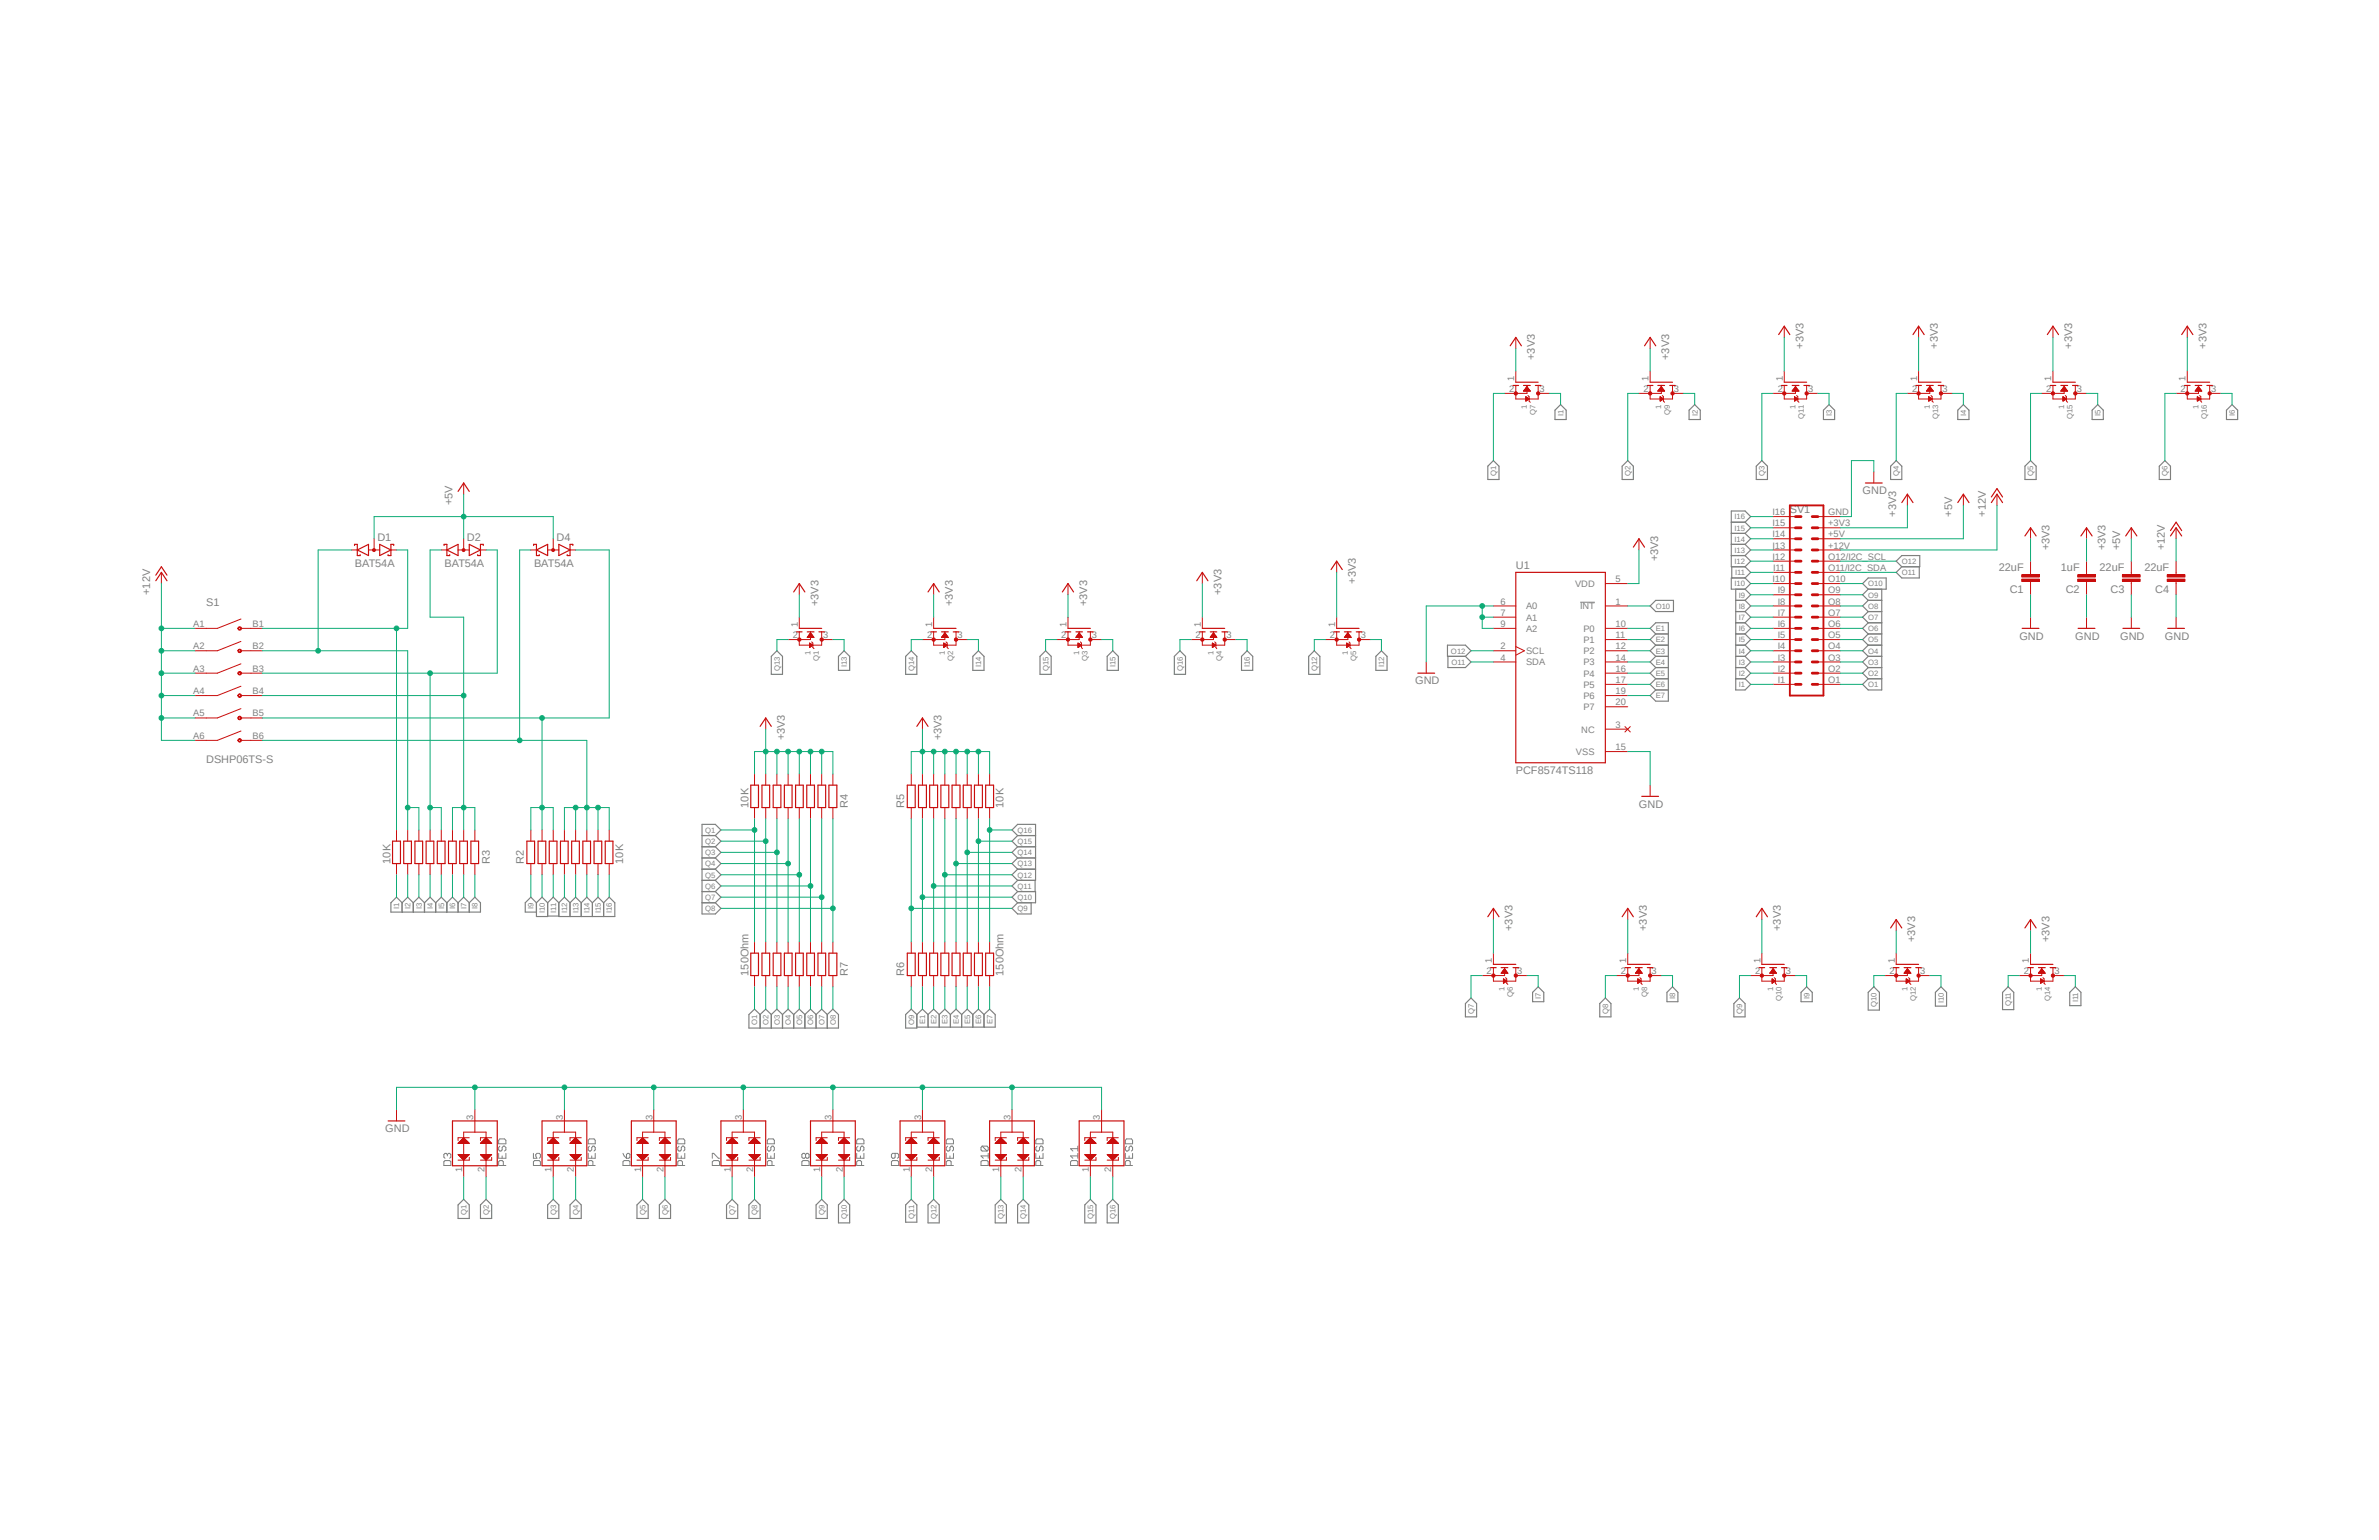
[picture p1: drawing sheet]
<svg xmlns="http://www.w3.org/2000/svg" width="432mm" height="279mm" viewBox="0 0 432 279" stroke-linecap="round" stroke-linejoin="round" font-family="sans-serif">
<defs><g id="words">
<g font-size="2" fill="#808080">
<text x="278.6" y="65.3" transform="rotate(-90 278.6 65.3)">+3V3</text>
<text x="303" y="65.3" transform="rotate(-90 303 65.3)">+3V3</text>
<text x="327.3" y="63.2" transform="rotate(-90 327.3 63.2)">+3V3</text>
<text x="351.7" y="63.2" transform="rotate(-90 351.7 63.2)">+3V3</text>
<text x="376.1" y="63.2" transform="rotate(-90 376.1 63.2)">+3V3</text>
<text x="400.5" y="63.2" transform="rotate(-90 400.5 63.2)">+3V3</text>
<text x="338.1" y="89.7">GND</text>
<text x="82.1" y="91.7" transform="rotate(-90 82.1 91.7)">+5V</text>
<text x="324.9" y="93.1">SV1</text>
<text x="344.2" y="93.7" transform="rotate(-90 344.2 93.7)">+3V3</text>
<text x="354.3" y="93.7" transform="rotate(-90 354.3 93.7)">+5V</text>
<text x="360.4" y="93.7" transform="rotate(-90 360.4 93.7)">+12V</text>
<text x="68.5" y="98.2">D1</text>
<text x="84.7" y="98.2">D2</text>
<text x="101" y="98.2">D4</text>
<text x="300.9" y="101.8" transform="rotate(-90 300.9 101.8)">+3V3</text>
<text x="372" y="99.8" transform="rotate(-90 372 99.8)">+3V3</text>
<text x="382.2" y="99.8" transform="rotate(-90 382.2 99.8)">+3V3</text>
<text x="384.8" y="99.8" transform="rotate(-90 384.8 99.8)">+5V</text>
<text x="392.9" y="99.8" transform="rotate(-90 392.9 99.8)">+12V</text>
<text x="27.3" y="107.9" transform="rotate(-90 27.3 107.9)">+12V</text>
<text x="64.4" y="103">BAT54A</text>
<text x="80.7" y="103">BAT54A</text>
<text x="96.9" y="103">BAT54A</text>
<text x="221.7" y="107.9" transform="rotate(-90 221.7 107.9)">+3V3</text>
<text x="246.1" y="105.9" transform="rotate(-90 246.1 105.9)">+3V3</text>
<text x="275.1" y="103.2">U1</text>
<text x="362.8" y="103.6">22uF</text>
<text x="364.8" y="107.7">C1</text>
<text x="374.1" y="103.6">1uF</text>
<text x="374.9" y="107.7">C2</text>
<text x="381.1" y="103.6">22uF</text>
<text x="383.1" y="107.7">C3</text>
<text x="389.2" y="103.6">22uF</text>
<text x="391.2" y="107.7">C4</text>
<text x="37.4" y="109.9">S1</text>
<text x="148.5" y="109.9" transform="rotate(-90 148.5 109.9)">+3V3</text>
<text x="172.9" y="109.9" transform="rotate(-90 172.9 109.9)">+3V3</text>
<text x="197.3" y="109.9" transform="rotate(-90 197.3 109.9)">+3V3</text>
<text x="366.5" y="116">GND</text>
<text x="376.7" y="116">GND</text>
<text x="384.8" y="116">GND</text>
<text x="392.9" y="116">GND</text>
<text x="256.8" y="124.2">GND</text>
<text x="142.5" y="134.3" transform="rotate(-90 142.5 134.3)">+3V3</text>
<text x="170.9" y="134.3" transform="rotate(-90 170.9 134.3)">+3V3</text>
<text x="37.4" y="138.4">DSHP06TS-S</text>
<text x="275.1" y="140.4">PCF8574TS118</text>
<text x="135.8" y="146.5" transform="rotate(-90 135.8 146.5)">10K</text>
<text x="153.9" y="146.5" transform="rotate(-90 153.9 146.5)">R4</text>
<text x="164.1" y="146.5" transform="rotate(-90 164.1 146.5)">R5</text>
<text x="182.2" y="146.5" transform="rotate(-90 182.2 146.5)">10K</text>
<text x="297.5" y="146.5">GND</text>
<text x="70.9" y="156.7" transform="rotate(-90 70.9 156.7)">10K</text>
<text x="88.9" y="156.7" transform="rotate(-90 88.9 156.7)">R3</text>
<text x="95.1" y="156.7" transform="rotate(-90 95.1 156.7)">R2</text>
<text x="113.1" y="156.7" transform="rotate(-90 113.1 156.7)">10K</text>
<text x="274.5" y="168.9" transform="rotate(-90 274.5 168.9)">+3V3</text>
<text x="298.9" y="168.9" transform="rotate(-90 298.9 168.9)">+3V3</text>
<text x="323.3" y="168.9" transform="rotate(-90 323.3 168.9)">+3V3</text>
<text x="347.6" y="170.9" transform="rotate(-90 347.6 170.9)">+3V3</text>
<text x="372" y="170.9" transform="rotate(-90 372 170.9)">+3V3</text>
<text x="135.8" y="177" transform="rotate(-90 135.8 177)">150Ohm</text>
<text x="153.9" y="177" transform="rotate(-90 153.9 177)">R7</text>
<text x="164.1" y="177" transform="rotate(-90 164.1 177)">R6</text>
<text x="182.2" y="177" transform="rotate(-90 182.2 177)">150Ohm</text>
<text x="69.9" y="205.4">GND</text>
</g>
<g font-size="1.7" fill="#808080">
<text x="273.9" y="71.1">2</text>
<text x="274.8" y="69" transform="rotate(-90 274.8 69)">1</text>
<text x="279.4" y="71.1">3</text>
<text x="298.3" y="71.1">2</text>
<text x="299.2" y="69" transform="rotate(-90 299.2 69)">1</text>
<text x="303.8" y="71.1">3</text>
<text x="322.7" y="71.1">2</text>
<text x="323.6" y="69" transform="rotate(-90 323.6 69)">1</text>
<text x="328.2" y="71.1">3</text>
<text x="347" y="71.1">2</text>
<text x="348" y="69" transform="rotate(-90 348 69)">1</text>
<text x="352.6" y="71.1">3</text>
<text x="371.4" y="71.1">2</text>
<text x="372.3" y="69" transform="rotate(-90 372.3 69)">1</text>
<text x="377" y="71.1">3</text>
<text x="395.8" y="71.1">2</text>
<text x="396.7" y="69" transform="rotate(-90 396.7 69)">1</text>
<text x="401.4" y="71.1">3</text>
<text x="321.7" y="95.5">I15</text>
<text x="321.7" y="93.4">I16</text>
<text x="331.8" y="93.4">GND</text>
<text x="331.8" y="95.5">+3V3</text>
<text x="321.7" y="101.6">I12</text>
<text x="321.7" y="99.5">I13</text>
<text x="321.7" y="97.5">I14</text>
<text x="331.8" y="101.6">O12/I2C_SCL</text>
<text x="331.8" y="97.5">+5V</text>
<text x="331.8" y="99.5">+12V</text>
<text x="285.9" y="106.5">VDD</text>
<text x="293.2" y="105.6">5</text>
<text x="321.7" y="105.6">I10</text>
<text x="321.9" y="103.6">I11</text>
<text x="322.7" y="107.7">I9</text>
<text x="331.8" y="107.7">O9</text>
<text x="331.8" y="105.6">O10</text>
<text x="331.8" y="103.6">O11/I2C_SDA</text>
<text x="35.1" y="113.7">A1</text>
<text x="45.9" y="113.7">B1</text>
<text x="144.8" y="113.7" transform="rotate(-90 144.8 113.7)">1</text>
<text x="169.2" y="113.7" transform="rotate(-90 169.2 113.7)">1</text>
<text x="193.5" y="113.7" transform="rotate(-90 193.5 113.7)">1</text>
<text x="217.9" y="113.7" transform="rotate(-90 217.9 113.7)">1</text>
<text x="242.3" y="113.7" transform="rotate(-90 242.3 113.7)">1</text>
<text x="272.3" y="109.7">6</text>
<text x="272.3" y="111.7">7</text>
<text x="272.3" y="113.7">9</text>
<text x="277" y="110.6">A0</text>
<text x="277" y="112.6">A1</text>
<text x="286.8" y="110.6">INT</text>
<text x="293.2" y="113.7">10</text>
<text x="293.2" y="109.7">1</text>
<text x="322.7" y="113.7">I6</text>
<text x="322.7" y="111.7">I7</text>
<text x="322.7" y="109.7">I8</text>
<text x="331.8" y="113.7">O6</text>
<text x="331.8" y="111.7">O7</text>
<text x="331.8" y="109.7">O8</text>
<text x="35.1" y="117.8">A2</text>
<text x="45.9" y="117.8">B2</text>
<text x="143.9" y="115.8">2</text>
<text x="149.4" y="115.8">3</text>
<text x="168.3" y="115.8">2</text>
<text x="173.8" y="115.8">3</text>
<text x="192.6" y="115.8">2</text>
<text x="198.2" y="115.8">3</text>
<text x="217" y="115.8">2</text>
<text x="222.6" y="115.8">3</text>
<text x="241.4" y="115.8">2</text>
<text x="247" y="115.8">3</text>
<text x="272.3" y="117.8">2</text>
<text x="272.3" y="119.8">4</text>
<text x="277" y="118.7">SCL</text>
<text x="277" y="114.6">A2</text>
<text x="287.4" y="114.6">P0</text>
<text x="287.4" y="116.7">P1</text>
<text x="287.4" y="118.7">P2</text>
<text x="293.2" y="115.8">11</text>
<text x="293.2" y="117.8">12</text>
<text x="293.2" y="119.8">14</text>
<text x="322.7" y="119.8">I3</text>
<text x="322.7" y="117.8">I4</text>
<text x="322.7" y="115.8">I5</text>
<text x="331.8" y="119.8">O3</text>
<text x="331.8" y="117.8">O4</text>
<text x="331.8" y="115.8">O5</text>
<text x="35.1" y="121.9">A3</text>
<text x="35.1" y="125.9">A4</text>
<text x="45.9" y="121.9">B3</text>
<text x="45.9" y="125.9">B4</text>
<text x="277" y="120.7">SDA</text>
<text x="287.4" y="120.7">P3</text>
<text x="287.4" y="122.8">P4</text>
<text x="287.4" y="124.8">P5</text>
<text x="293.2" y="121.9">16</text>
<text x="293.2" y="123.9">17</text>
<text x="293.2" y="125.9">19</text>
<text x="322.7" y="123.9">I1</text>
<text x="322.7" y="121.9">I2</text>
<text x="331.8" y="123.9">O1</text>
<text x="331.8" y="121.9">O2</text>
<text x="35.1" y="130">A5</text>
<text x="45.9" y="130">B5</text>
<text x="287.4" y="126.8">P6</text>
<text x="287.4" y="128.9">P7</text>
<text x="293.2" y="132">3</text>
<text x="293.2" y="127.9">20</text>
<text x="35.1" y="134">A6</text>
<text x="45.9" y="134">B6</text>
<text x="286" y="137">VSS</text>
<text x="287" y="132.9">NC</text>
<text x="293.2" y="136.1">15</text>
<text x="269.8" y="176.7">2</text>
<text x="270.8" y="174.7" transform="rotate(-90 270.8 174.7)">1</text>
<text x="275.4" y="176.7">3</text>
<text x="294.2" y="176.7">2</text>
<text x="295.1" y="174.7" transform="rotate(-90 295.1 174.7)">1</text>
<text x="299.8" y="176.7">3</text>
<text x="318.6" y="176.7">2</text>
<text x="319.5" y="174.7" transform="rotate(-90 319.5 174.7)">1</text>
<text x="324.1" y="176.7">3</text>
<text x="343" y="176.7">2</text>
<text x="343.9" y="174.7" transform="rotate(-90 343.9 174.7)">1</text>
<text x="348.5" y="176.7">3</text>
<text x="367.3" y="176.7">2</text>
<text x="368.3" y="174.7" transform="rotate(-90 368.3 174.7)">1</text>
<text x="372.9" y="176.7">3</text>
<text x="85.9" y="203.1" transform="rotate(-90 85.9 203.1)">3</text>
<text x="102.1" y="203.1" transform="rotate(-90 102.1 203.1)">3</text>
<text x="118.4" y="203.1" transform="rotate(-90 118.4 203.1)">3</text>
<text x="134.7" y="203.1" transform="rotate(-90 134.7 203.1)">3</text>
<text x="150.9" y="203.1" transform="rotate(-90 150.9 203.1)">3</text>
<text x="167.2" y="203.1" transform="rotate(-90 167.2 203.1)">3</text>
<text x="183.4" y="203.1" transform="rotate(-90 183.4 203.1)">3</text>
<text x="199.6" y="203.1" transform="rotate(-90 199.6 203.1)">3</text>
<text x="83.9" y="212.7" transform="rotate(-90 83.9 212.7)">1</text>
<text x="87.9" y="212.7" transform="rotate(-90 87.9 212.7)">2</text>
<text x="100.1" y="212.7" transform="rotate(-90 100.1 212.7)">1</text>
<text x="104.2" y="212.7" transform="rotate(-90 104.2 212.7)">2</text>
<text x="116.4" y="212.7" transform="rotate(-90 116.4 212.7)">1</text>
<text x="120.4" y="212.7" transform="rotate(-90 120.4 212.7)">2</text>
<text x="132.6" y="212.7" transform="rotate(-90 132.6 212.7)">1</text>
<text x="136.7" y="212.7" transform="rotate(-90 136.7 212.7)">2</text>
<text x="148.9" y="212.7" transform="rotate(-90 148.9 212.7)">1</text>
<text x="152.9" y="212.7" transform="rotate(-90 152.9 212.7)">2</text>
<text x="165.1" y="212.7" transform="rotate(-90 165.1 212.7)">1</text>
<text x="169.2" y="212.7" transform="rotate(-90 169.2 212.7)">2</text>
<text x="181.4" y="212.7" transform="rotate(-90 181.4 212.7)">1</text>
<text x="185.4" y="212.7" transform="rotate(-90 185.4 212.7)">2</text>
<text x="197.6" y="212.7" transform="rotate(-90 197.6 212.7)">1</text>
<text x="201.7" y="212.7" transform="rotate(-90 201.7 212.7)">2</text>
</g>
<g font-size="1.4" fill="#808080">
<text x="277.2" y="74.2" transform="rotate(-90 277.2 74.2)">1</text>
<text x="278.7" y="75.3" transform="rotate(-90 278.7 75.3)">Q7</text>
<text x="283.8" y="75.6" transform="rotate(-90 283.8 75.6)">I1</text>
<text x="301.5" y="74.2" transform="rotate(-90 301.5 74.2)">1</text>
<text x="303.1" y="75.3" transform="rotate(-90 303.1 75.3)">Q9</text>
<text x="308.1" y="75.6" transform="rotate(-90 308.1 75.6)">I2</text>
<text x="325.9" y="74.2" transform="rotate(-90 325.9 74.2)">1</text>
<text x="327.4" y="75.9" transform="rotate(-90 327.4 75.9)">Q11</text>
<text x="332.5" y="75.6" transform="rotate(-90 332.5 75.6)">I3</text>
<text x="350.3" y="74.2" transform="rotate(-90 350.3 74.2)">1</text>
<text x="351.8" y="76" transform="rotate(-90 351.8 76)">Q13</text>
<text x="356.9" y="75.6" transform="rotate(-90 356.9 75.6)">I4</text>
<text x="374.6" y="74.2" transform="rotate(-90 374.6 74.2)">1</text>
<text x="376.2" y="76" transform="rotate(-90 376.2 76)">Q15</text>
<text x="381.2" y="75.6" transform="rotate(-90 381.2 75.6)">I5</text>
<text x="399" y="74.2" transform="rotate(-90 399 74.2)">1</text>
<text x="400.6" y="76" transform="rotate(-90 400.6 76)">Q16</text>
<text x="405.6" y="75.6" transform="rotate(-90 405.6 75.6)">I6</text>
<text x="271.6" y="86.4" transform="rotate(-90 271.6 86.4)">Q1</text>
<text x="295.9" y="86.4" transform="rotate(-90 295.9 86.4)">Q2</text>
<text x="320.3" y="86.4" transform="rotate(-90 320.3 86.4)">Q3</text>
<text x="344.7" y="86.4" transform="rotate(-90 344.7 86.4)">Q4</text>
<text x="369.1" y="86.4" transform="rotate(-90 369.1 86.4)">Q5</text>
<text x="393.4" y="86.4" transform="rotate(-90 393.4 86.4)">Q6</text>
<text x="314.8" y="94.2">I16</text>
<text x="314.8" y="98.3">I14</text>
<text x="314.8" y="100.3">I13</text>
<text x="314.8" y="96.3">I15</text>
<text x="314.8" y="106.4">I10</text>
<text x="314.8" y="102.3">I12</text>
<text x="314.9" y="104.3">I11</text>
<text x="339.1" y="106.4">O10</text>
<text x="345.2" y="104.3">O11</text>
<text x="345.2" y="102.3">O12</text>
<text x="300.5" y="110.4">O10</text>
<text x="315.6" y="108.4">I9</text>
<text x="315.6" y="112.5">I7</text>
<text x="315.6" y="110.4">I8</text>
<text x="339.1" y="112.5">O7</text>
<text x="339.1" y="110.4">O8</text>
<text x="339.1" y="108.4">O9</text>
<text x="147.1" y="118.8" transform="rotate(-90 147.1 118.8)">1</text>
<text x="148.6" y="119.9" transform="rotate(-90 148.6 119.9)">Q1</text>
<text x="171.5" y="118.8" transform="rotate(-90 171.5 118.8)">1</text>
<text x="173" y="119.9" transform="rotate(-90 173 119.9)">Q2</text>
<text x="195.9" y="118.8" transform="rotate(-90 195.9 118.8)">1</text>
<text x="197.4" y="119.9" transform="rotate(-90 197.4 119.9)">Q3</text>
<text x="220.3" y="118.8" transform="rotate(-90 220.3 118.8)">1</text>
<text x="221.8" y="119.9" transform="rotate(-90 221.8 119.9)">Q4</text>
<text x="244.6" y="118.8" transform="rotate(-90 244.6 118.8)">1</text>
<text x="246.2" y="119.9" transform="rotate(-90 246.2 119.9)">Q5</text>
<text x="263.4" y="118.6">O12</text>
<text x="300.5" y="114.5">E1</text>
<text x="300.5" y="116.5">E2</text>
<text x="300.5" y="118.6">E3</text>
<text x="315.6" y="116.5">I5</text>
<text x="315.6" y="118.6">I4</text>
<text x="315.6" y="114.5">I6</text>
<text x="339.1" y="116.5">O5</text>
<text x="339.1" y="118.6">O4</text>
<text x="339.1" y="114.5">O6</text>
<text x="141.5" y="121.7" transform="rotate(-90 141.5 121.7)">Q13</text>
<text x="153.7" y="121" transform="rotate(-90 153.7 121)">I13</text>
<text x="165.9" y="121.7" transform="rotate(-90 165.9 121.7)">Q14</text>
<text x="178.1" y="121" transform="rotate(-90 178.1 121)">I14</text>
<text x="190.3" y="121.7" transform="rotate(-90 190.3 121.7)">Q15</text>
<text x="202.5" y="121" transform="rotate(-90 202.5 121)">I15</text>
<text x="214.7" y="121.7" transform="rotate(-90 214.7 121.7)">Q16</text>
<text x="226.9" y="121" transform="rotate(-90 226.9 121)">I16</text>
<text x="239.1" y="121.7" transform="rotate(-90 239.1 121.7)">Q12</text>
<text x="251.2" y="121" transform="rotate(-90 251.2 121)">I12</text>
<text x="263.4" y="120.6">O11</text>
<text x="300.5" y="120.6">E4</text>
<text x="300.5" y="122.6">E5</text>
<text x="300.5" y="124.7">E6</text>
<text x="315.6" y="122.6">I2</text>
<text x="315.6" y="120.6">I3</text>
<text x="315.6" y="124.7">I1</text>
<text x="339.1" y="122.6">O2</text>
<text x="339.1" y="120.6">O3</text>
<text x="339.1" y="124.7">O1</text>
<text x="300.5" y="126.7">E7</text>
<text x="128" y="155.1">Q3</text>
<text x="128" y="151.1">Q1</text>
<text x="128" y="153.1">Q2</text>
<text x="184.7" y="155.1">Q14</text>
<text x="184.7" y="153.1">Q15</text>
<text x="184.7" y="151.1">Q16</text>
<text x="128" y="157.2">Q4</text>
<text x="128" y="159.2">Q5</text>
<text x="128" y="161.2">Q6</text>
<text x="184.7" y="161.2">Q11</text>
<text x="184.7" y="159.2">Q12</text>
<text x="184.7" y="157.2">Q13</text>
<text x="72.5" y="164.9" transform="rotate(-90 72.5 164.9)">I1</text>
<text x="74.5" y="164.9" transform="rotate(-90 74.5 164.9)">I2</text>
<text x="76.5" y="164.9" transform="rotate(-90 76.5 164.9)">I3</text>
<text x="78.6" y="164.9" transform="rotate(-90 78.6 164.9)">I4</text>
<text x="80.6" y="164.9" transform="rotate(-90 80.6 164.9)">I5</text>
<text x="82.6" y="164.9" transform="rotate(-90 82.6 164.9)">I6</text>
<text x="84.7" y="164.9" transform="rotate(-90 84.7 164.9)">I7</text>
<text x="86.7" y="164.9" transform="rotate(-90 86.7 164.9)">I8</text>
<text x="96.9" y="164.9" transform="rotate(-90 96.9 164.9)">I9</text>
<text x="98.9" y="165.7" transform="rotate(-90 98.9 165.7)">I10</text>
<text x="100.9" y="165.6" transform="rotate(-90 100.9 165.6)">I11</text>
<text x="103" y="165.7" transform="rotate(-90 103 165.7)">I12</text>
<text x="105" y="165.7" transform="rotate(-90 105 165.7)">I13</text>
<text x="107" y="165.7" transform="rotate(-90 107 165.7)">I14</text>
<text x="109" y="165.7" transform="rotate(-90 109 165.7)">I15</text>
<text x="111.1" y="165.7" transform="rotate(-90 111.1 165.7)">I16</text>
<text x="128" y="163.3">Q7</text>
<text x="128" y="165.3">Q8</text>
<text x="184.7" y="165.3">Q9</text>
<text x="184.7" y="163.3">Q10</text>
<text x="273.1" y="179.8" transform="rotate(-90 273.1 179.8)">1</text>
<text x="297.5" y="179.8" transform="rotate(-90 297.5 179.8)">1</text>
<text x="321.8" y="179.8" transform="rotate(-90 321.8 179.8)">1</text>
<text x="346.2" y="179.8" transform="rotate(-90 346.2 179.8)">1</text>
<text x="370.6" y="179.8" transform="rotate(-90 370.6 179.8)">1</text>
<text x="137.5" y="186" transform="rotate(-90 137.5 186)">O1</text>
<text x="139.5" y="186" transform="rotate(-90 139.5 186)">O2</text>
<text x="141.5" y="186" transform="rotate(-90 141.5 186)">O3</text>
<text x="143.6" y="186" transform="rotate(-90 143.6 186)">O4</text>
<text x="145.6" y="186" transform="rotate(-90 145.6 186)">O5</text>
<text x="147.6" y="186" transform="rotate(-90 147.6 186)">O6</text>
<text x="149.6" y="186" transform="rotate(-90 149.6 186)">O7</text>
<text x="151.7" y="186" transform="rotate(-90 151.7 186)">O8</text>
<text x="165.9" y="186" transform="rotate(-90 165.9 186)">O9</text>
<text x="167.9" y="185.8" transform="rotate(-90 167.9 185.8)">E1</text>
<text x="170" y="185.8" transform="rotate(-90 170 185.8)">E2</text>
<text x="172" y="185.8" transform="rotate(-90 172 185.8)">E3</text>
<text x="174" y="185.8" transform="rotate(-90 174 185.8)">E4</text>
<text x="176.1" y="185.8" transform="rotate(-90 176.1 185.8)">E5</text>
<text x="178.1" y="185.8" transform="rotate(-90 178.1 185.8)">E6</text>
<text x="180.1" y="185.8" transform="rotate(-90 180.1 185.8)">E7</text>
<text x="267.5" y="183.9" transform="rotate(-90 267.5 183.9)">Q7</text>
<text x="274.6" y="180.9" transform="rotate(-90 274.6 180.9)">Q6</text>
<text x="279.7" y="181.2" transform="rotate(-90 279.7 181.2)">I7</text>
<text x="291.9" y="183.9" transform="rotate(-90 291.9 183.9)">Q8</text>
<text x="299" y="180.9" transform="rotate(-90 299 180.9)">Q8</text>
<text x="304.1" y="181.2" transform="rotate(-90 304.1 181.2)">I8</text>
<text x="316.2" y="183.9" transform="rotate(-90 316.2 183.9)">Q9</text>
<text x="323.3" y="181.6" transform="rotate(-90 323.3 181.6)">Q10</text>
<text x="328.4" y="181.2" transform="rotate(-90 328.4 181.2)">I9</text>
<text x="340.6" y="182.7" transform="rotate(-90 340.6 182.7)">Q10</text>
<text x="347.7" y="181.6" transform="rotate(-90 347.7 181.6)">Q12</text>
<text x="352.8" y="181.9" transform="rotate(-90 352.8 181.9)">I10</text>
<text x="365" y="182.6" transform="rotate(-90 365 182.6)">Q11</text>
<text x="372.1" y="181.6" transform="rotate(-90 372.1 181.6)">Q14</text>
<text x="377.2" y="181.9" transform="rotate(-90 377.2 181.9)">I11</text>
<text x="84.7" y="220.5" transform="rotate(-90 84.7 220.5)">Q1</text>
<text x="88.7" y="220.5" transform="rotate(-90 88.7 220.5)">Q2</text>
<text x="100.9" y="220.5" transform="rotate(-90 100.9 220.5)">Q3</text>
<text x="105" y="220.5" transform="rotate(-90 105 220.5)">Q4</text>
<text x="117.2" y="220.5" transform="rotate(-90 117.2 220.5)">Q5</text>
<text x="121.2" y="220.5" transform="rotate(-90 121.2 220.5)">Q6</text>
<text x="133.4" y="220.5" transform="rotate(-90 133.4 220.5)">Q7</text>
<text x="137.5" y="220.5" transform="rotate(-90 137.5 220.5)">Q8</text>
<text x="149.6" y="220.5" transform="rotate(-90 149.6 220.5)">Q9</text>
<text x="153.7" y="221.2" transform="rotate(-90 153.7 221.2)">Q10</text>
<text x="165.9" y="221.1" transform="rotate(-90 165.9 221.1)">Q11</text>
<text x="170" y="221.2" transform="rotate(-90 170 221.2)">Q12</text>
<text x="182.2" y="221.2" transform="rotate(-90 182.2 221.2)">Q13</text>
<text x="186.2" y="221.2" transform="rotate(-90 186.2 221.2)">Q14</text>
<text x="198.4" y="221.2" transform="rotate(-90 198.4 221.2)">Q15</text>
<text x="202.5" y="221.2" transform="rotate(-90 202.5 221.2)">Q16</text>
</g>
</g></defs>
<path d="M25.2 57.3l381.4 164.8M406.6 57.3l-381.4 164.8" fill="none" stroke="#fff" stroke-width=".18"/>
<g fill="none" stroke="#808080" stroke-width=".18">
<path d="M286.8 109.3h2.7M80.6 210.8l.2-.2h.8l.2 .2v.7h-1.2zM81.2 209.5l.2-.2h.2l.2 .2v.4l-.2 .2M81.2 209.5l-.2-.2h-.2l-.2 .2v.4l.2 .2M81.2 209.5v.2M90.5 209.3v.8h1.3v-.8M90.7 206.6h.9l.2 .3v.6h-1.3v-.6zM90.7 207.9l-.2 .3v.4l.2 .2h.2l.2-.2v-.4l.3-.3h.2l.2 .3v.4l-.2 .2M91.1 209.7v.4M91.4 211.5v-.7l-.3-.2h-.4l-.2 .2v.7h1.3M96.8 210.8l.2-.2h.9l.2 .2v.7h-1.3zM96.8 209.3v.8h.7l-.3-.4v-.2l.3-.2h.4l.2 .2v.4l-.2 .2"/>
<path d="M106.8 209.3v.8h1.2v-.8M107 207.9l-.2 .3v.4l.2 .2h.2l.2-.2v-.4l.2-.3h.2l.2 .3v.4l-.2 .2M107 206.6h.8l.2 .3v.6h-1.2v-.6zM107.4 209.7v.4M107.6 211.5v-.7l-.2-.2h-.4l-.2 .2v.7h1.2M113.1 210.8l.2-.2h.8l.2 .2v.7h-1.2zM113.1 209.3l.2 .4 .4 .4M113.7 209.5l.2-.2h.2l.2 .2v.4l-.2 .2h-.4zM123 209.3v.8h1.3v-.8M123.2 207.9l-.2 .3v.4l.2 .2h.2l.3-.2v-.4l.2-.3h.2l.2 .3v.4l-.2 .2M123.2 206.6h.9l.2 .3v.6h-1.3v-.6zM123.7 209.7v.4"/>
<path d="M123.9 211.5v-.7l-.2-.2h-.5l-.2 .2v.7h1.3M129.3 210.8l.2-.2h.9l.2 .2v.7h-1.3zM129.3 210.1v-.8h.2l.9 .8h.2M139.3 209.3v.8h1.2v-.8M139.5 207.9l-.2 .3v.4l.2 .2h.2l.2-.2v-.4l.2-.3h.2l.2 .3v.4l-.2 .2M139.5 206.6h.8l.2 .3v.6h-1.2v-.6zM139.9 209.7v.4M140.1 211.5v-.7l-.2-.2h-.4l-.2 .2v.7h1.2M145.5 210.8l.3-.2h.8l.3 .2v.7h-1.4zM146.2 209.5l-.2-.2h-.2l-.3 .2v.4l.3 .2h.2l.2-.2M146.2 209.5l.2-.2h.2l.3 .2v.4l-.3 .2h-.2l-.2-.2M146.2 209.5v.4"/>
<path d="M155.5 209.3v.8h1.3v-.8M155.5 206.9l.2-.3h.9l.2 .3v.6h-1.3zM155.7 207.9l-.2 .3v.4l.5 .2 .2-.2v-.4l.2-.3h.2l.2 .3v.4l-.2 .2M156.2 209.7v.4M156.4 211.5v-.7l-.2-.2h-.5l-.2 .2v.7h1.3M161.8 210.8l.2-.2h.9l.2 .2v.7h-1.3zM162.5 209.3v.6l-.2 .2h-.3l-.2-.2v-.4l.2-.2h.9l.2 .2v.4l-.2 .2M171.7 209.3v.8h1.4v-.8M171.7 206.9l.3-.3h.8l.3 .3v.6h-1.4zM172 207.9l-.3 .3v.4l.5 .2 .2-.2v-.4l.2-.3h.2l.3 .3v.4l-.3 .2M172.4 209.7v.4M172.6 211.5v-.7l-.2-.2h-.4l-.3 .2v.7h1.4"/>
<path d="M178.1 210.8l.2-.2h.9l.2 .2v.7h-1.3zM178.3 207.9l-.2 .3v.4l.2 .2h.9M178.3 207.9h.9l.2 .3v.4l-.2 .2M178.3 207.9l.9 .9M179.4 209.3v.8M179.4 209.7h-1.3l.4 .4M188 209.3v.8h1.3v-.8M188.2 207.9l-.2 .3v.4l.2 .2h.3l.2-.2v-.4l.2-.3h.2l.2 .3v.4l-.2 .2M188.2 206.6h.9l.2 .3v.6h-1.3v-.6zM188.7 209.7v.4M188.9 211.5v-.7l-.2-.2h-.5l-.2 .2v.7h1.3M194.3 210.8l.2-.2h.9l.2 .2v.7h-1.3z"/>
<path d="M195.6 209.7h-1.3l.4 .4M195.6 207.9v.9M195.6 209.3v.8M195.6 208.4h-1.3l.4 .4M204.3 209.3v.8h1.3v-.8M204.5 207.9l-.2 .3v.4l.2 .2 .4-.2v-.4l.2-.3h.3l.2 .3v.4l-.2 .2M204.5 206.6h.9l.2 .3v.6h-1.3v-.6zM204.9 209.7v.4M205.1 211.5v-.7l-.2-.2h-.4l-.2 .2v.7h1.3"/>
</g>
<g fill="none" stroke="#808080" stroke-width=".21">
<path d="M282.2 74.4l1.1-1 1 1v1.7h-2.1zM306.6 74.4l1-1 1 1v1.7h-2zM332 73.4l1 1v1.7h-2v-1.7zM356.4 73.4l1 1v1.7h-2.1v-1.7zM379.7 74.4l1-1 1.1 1v1.7h-2.1zM405.1 73.4l1 1v1.7h-2v-1.7zM271.1 83.6l1 1v2.4h-2.1v-2.4zM295.4 83.6l1.1 1v2.4h-2.1v-2.4zM314.2 98.8h2.5M314.2 96.8h2.5M314.2 94.7h2.5M316.7 94.7l1.1 1.1-1.1 1"/>
<path d="M316.7 96.8l1.1 .9-1.1 1.1M316.7 94.7l1.1-1-1.1-1h-2.5v10.1h2.5M316.7 98.8l1.1 1-1.1 1M319.8 83.6l1 1v2.4h-2v-2.4zM343.2 84.6l1-1 1 1v2.4h-2zM368.6 83.6l1 1v2.4h-2.1v-2.4zM392.9 83.6l1.1 1v2.4h-2.1v-2.4zM140 119.1l1-1 1 1v3.2h-2zM153.2 118.1l1 1v2.5h-2v-2.5zM165.4 118.1l1 1v3.2h-2v-3.2zM176.6 119.1l1-1 1 1v2.5h-2zM188.8 119.1l1-1 1 1v3.2h-2z"/>
<path d="M202 118.1l1 1v2.5h-2v-2.5zM213.1 119.1l1.1-1 1 1v3.2h-2.1zM225.3 119.1l1.1-1 1 1v2.5h-2.1zM238.5 118.1l1.1 1v3.2h-2.1v-3.2zM250.7 118.1l1.1 1v2.5h-2.1v-2.5zM262.7 117.1h3.3l1 1-1 1h-3.3zM262.8 119.1v2h3.2l1-1-1-1M300.5 115h2.3M300.5 117.1h2.3M300.5 119.1h2.3M300.5 108.9h3.2v2.1h-3.2l-1-1.1zM300.5 115l-1 1 1 1.1"/>
<path d="M300.5 115l-1-1 1-1h2.3v14.2h-2.3l-1-1 1-1M300.5 119.1l-1 1 1 1M300.5 117.1l-1 1 1 1M314.2 100.8h2.5M314.3 102.8v2.1M315 115h1.7M315 117.1h1.7M315 106.9v18.3h1.7l1.1-1-1.1-1.1M315 119.1h1.7M315 108.9h1.7M315 111h1.7M315 113h1.7"/>
<path d="M316.7 115l1.1 1-1.1 1.1M316.7 117.1l1.1 1-1.1 1M316.7 104.9h-2.5v2h2.5M316.7 104.9l1.1 1-1.1 1M316.7 102.8l1.1 1-1.1 1.1M316.7 106.9l1.1 1-1.1 1M316.7 111l1.1 1-1.1 1M316.7 108.9l1.1 1-1.1 1.1M316.7 113l1.1 1-1.1 1M316.7 119.1l1.1 1-1.1 1M316.7 100.8l1.1 1-1.1 1M339.1 115l-1 1 1 1.1"/>
<path d="M339.1 115h2.4M339.1 117.1h2.4M339.1 117.1l-1 1 1 1M339.1 119.1h2.4M339.1 104.9h3.2v2h-3.2l-1-1zM339.1 108.9h2.4M339.1 111h2.4M339.1 111l-1 1 1 1M339.1 113h2.4M339.1 108.9l-1 1 1 1.1M339.1 106.9l-1 1 1 1M339.1 113l-1 1 1 1"/>
<path d="M339.1 119.1l-1 1 1 1M341.5 106.9v18.3h-2.4l-1-1 1-1.1M345.2 102.8l-1 1 1 1.1h3.2v-2.1M345.2 100.8h3.2v2h-3.2l-1-1zM300.5 121.1h2.3M300.5 123.1h2.3M300.5 125.2h2.3M300.5 121.1l-1 1 1 1M300.5 123.1l-1 1.1 1 1M315 121.1h1.7M315 123.1h1.7M316.7 121.1l1.1 1-1.1 1"/>
<path d="M339.1 121.1l-1 1 1 1M339.1 121.1h2.4M339.1 123.1h2.4M127.4 155.7h2.4M127.4 153.6h2.4M127.4 157.7h2.4M127.4 159.7h2.4M127.4 151.6h2.4M129.8 151.6l1.1-1-1.1-1h-2.4v16.2h2.4l1.1-1-1.1-1M129.8 153.6l1.1 1-1.1 1.1M129.8 155.7l1.1 1-1.1 1M129.8 157.7l1.1 1-1.1 1"/>
<path d="M129.8 159.7l1.1 1-1.1 1.1M129.8 151.6l1.1 1-1.1 1M184.7 155.7h3.3M184.7 153.6h3.3M184.7 157.7h3.3M184.7 151.6l-1-1 1-1h3.3v10.1h-3.3M184.7 159.7l-1 1 1 1.1M184.7 157.7l-1 1 1 1M184.7 155.7l-1 1 1 1M184.7 153.6l-1 1 1 1.1M184.7 151.6l-1 1 1 1M184.7 151.6h3.3"/>
<path d="M187.9 159.7v2.1M73 163.8l-1-1-1 1v1.7h16.2v-1.7l-1-1-1 1M73 163.8l1-1 1 1M73 163.8v1.7M75 163.8v1.7M75 163.8l1-1 1 1M77 163.8l1.1-1 1 1M77 163.8v1.7M79.1 163.8l1-1 1 1M79.1 163.8v1.7M81.1 163.8v1.7M81.1 163.8l1-1 1 1"/>
<path d="M83.1 163.8l1.1-1 1 1M83.1 163.8v1.7M85.2 163.8v1.7M97.4 163.8l-1-1-1.1 1v1.7h2.1M97.4 163.8v2.5h2v-2.5M97.4 163.8l1-1 1 1M99.4 163.8l1-1 1 1M99.4 166.2h2M101.4 163.8v2.5h10.2v-2.5l-1-1-1 1M101.4 163.8l1-1 1.1 1M103.5 163.8l1-1 1 1M103.5 163.8v2.5"/>
<path d="M105.5 163.8l1-1 1 1M105.5 163.8v2.5M107.5 163.8v2.5M107.5 163.8l1-1 1.1 1M109.6 163.8v2.5M127.4 161.8h2.4M127.4 163.8h2.4M129.8 161.8l1.1 1-1.1 1M184.7 161.8h3.3v2h-3.3M184.7 163.8l-1 1 1 1h2.5v-2M184.7 161.8l-1 1 1 1M279.2 179l1 1v1.7h-2v-1.7z"/>
<path d="M327.9 179l1 1v1.7h-2v-1.7zM340.1 179l1 1v3.3h-2v-3.3zM352.3 179l1 1v2.5h-2v-2.5zM364.5 179l1 1v3.2h-2v-3.2zM138 184.1l-1.1-1-1 1v2.4h16.3v-2.4l-1-1-1 1M138 184.1l1-1 1 1M138 184.1v2.4M140 184.1v2.4M140 184.1l1-1 1 1M142 184.1l1-1 1.1 1M142 184.1v2.4M144.1 184.1l1-1 1 1"/>
<path d="M144.1 184.1v2.4M146.1 184.1v2.4M146.1 184.1l1-1 1 1M148.1 184.1l1-1 1.1 1M148.1 184.1v2.4M150.2 184.1v2.4M164.4 184.1l1-1 1 1v2.4h-2zM166.4 184.1l1-1 1 1M168.4 184.1v2.3M168.4 184.1l1.1-1 1 1M170.5 184.1v2.3M170.5 184.1l1-1 1 1"/>
<path d="M172.5 184.1v2.3M172.5 184.1l1-1 1 1M174.5 184.1v2.3M174.5 184.1l1.1-1 1 1M176.6 184.1v2.3M176.6 184.1l1-1 1 1M178.6 184.1v2.3M178.6 184.1l1-1 1 1v2.3h-14.2M266 182.1l1-1 1 1v2.4h-2zM290.4 182.1l1-1 1 1v2.4h-2zM302.6 180l1-1 .9 1v1.7h-1.9zM314.7 182.1l1-1 1 1v2.4h-2z"/>
<path d="M375.7 180l1-1 1 1v2.5h-2zM83.1 218.6l1.1-1 1 1v2.5h-2.1zM87.2 218.6l1-1 1 1v2.5h-2zM99.4 218.6l1-1 1 1v2.5h-2zM103.5 218.6l1-1 1 1v2.5h-2zM115.6 218.6l1-1 1 1v2.5h-2zM119.7 218.6l1-1 1 1v2.5h-2zM131.9 218.6l1-1 1 1v2.5h-2zM135.9 218.6l1-1 1.1 1v2.5h-2.1zM149.1 217.6l1.1 1v2.5h-2.1v-2.5zM153.2 217.6l1 1v3.3h-2v-3.3zM165.4 217.6l1 1v3.1h-2v-3.1z"/>
<path d="M169.5 217.6l1 1v3.3h-2.1v-3.3zM180.6 218.6l1.1-1 1 1v3.3h-2.1zM184.7 218.6l1-1 1 1v3.3h-2zM196.9 218.6l1-1 1 1v3.3h-2zM201 218.6l1-1 1 1v3.3h-2z"/>
</g>
<path d="M324.9 91.7h6.1v34.5h-6.1z" fill="none" stroke="#c90d0c" stroke-width=".34"/>
<g fill="none" stroke="#c90d0c" stroke-width=".51">
<path d="M325.9 99.8h1M325.9 97.7h1M325.9 95.8h1M325.9 93.7h1M328.9 99.8h1M328.9 97.7h1M328.9 95.8h1M328.9 93.7h1M325.9 116h1M325.9 118.1h1M325.9 109.9h1M325.9 112h1"/>
<path d="M325.9 114h1M325.9 105.9h1M325.9 107.9h1M325.9 101.8h1M325.9 103.8h1M328.9 116h1M328.9 118.1h1M328.9 109.9h1M328.9 112h1M328.9 114h1M328.9 105.9h1M328.9 107.9h1"/>
<path d="M328.9 101.8h1M328.9 103.8h1M325.9 120.1h1M325.9 122.1h1M325.9 124.2h1M328.9 120.1h1M328.9 122.1h1M328.9 124.2h1"/>
</g>
<g fill="none" stroke="#c90d0c" stroke-width=".18">
<path d="M275.1 69.9v2.5h4.1v-2.5M277.2 69.9v1.5h-2.1M277.3 71.8l.2 .2v.8l.2 .2M321.8 99.8h4.1M321.8 97.7h4.1M321.8 95.8h4.1M321.8 93.7h4.1M329.9 99.8h4.1M329.9 97.7h4.1M329.9 95.8h4.1M329.9 93.7h4.1M340.1 85.6v2"/>
<path d="M346.2 89.7v2M356.4 89.7v2M321.8 118.1h4.1M321.8 116h4.1M321.8 114h4.1M321.8 112h4.1M321.8 109.9h4.1M321.8 107.9h4.1M321.8 105.9h4.1M321.8 101.8h4.1M321.8 103.8h4.1M329.9 118.1h4.1"/>
<path d="M329.9 116h4.1M329.9 114h4.1M329.9 112h4.1M329.9 109.9h4.1M329.9 107.9h4.1M329.9 105.9h4.1M329.9 101.8h4.1M329.9 103.8h4.1M321.8 124.2h4.1M321.8 122.1h4.1M321.8 120.1h4.1M329.9 124.2h4.1"/>
<path d="M329.9 122.1h4.1M329.9 120.1h4.1"/>
</g>
<path d="M274.6 69.9h1M275.1 69.3h4.1M276.5 69.9h1.2M278.7 69.9h1M338.6 87.6h3M345.2 91.2l1-1.5 1 1.5M355.3 91.2l1.1-1.5 1 1.5" fill="none" stroke="#c90d0c" stroke-width=".21"/>
<circle cx="275.1" cy="71.4" r=".3" fill="#c90d0c"/>
<circle cx="275.1" cy="71.4" r=".3" fill="none" stroke="#c90d0c" stroke-width=".18"/>
<circle cx="279.2" cy="71.4" r=".3" fill="#c90d0c"/>
<g fill="none" stroke="#c90d0c" stroke-width=".18">
<path d="M273.1 71.4h2M275.1 61.2v2M275.1 67.3v2M276.6 70.9h1.1M276.6 70.8h1.1M276.6 70.8h1M276.7 70.7h.9M276.8 70.7h.7M276.8 70.6h.7M276.9 70.5h.5M276.9 72l.6 .4-.6 .4zM276.9 72.7h.1"/>
<path d="M276.9 72.7h.2M276.9 72.6h.3M276.9 72.6h.4M276.9 72.5h.5M276.9 72.4h.6M276.9 72.3h.6M276.9 72.3h.5M276.9 72.2h.4M276.9 72.2h.3M276.9 72.1h.3M276.9 72.1h.2M276.9 72h.1"/>
<path d="M276.9 70.4h.4M277 70.3h.2M277.1 70.2h.1M277.1 70.1h.1M277.2 70.1l.5 .9h-1.2zM279.2 71.4h2M299.5 69.9v2.5h4.1v-2.5M301.5 69.9v1.5h-2M301.7 71.8l.2 .2v.8l.2 .2M362.5 89.7v2"/>
<circle cx="279.2" cy="71.4" r=".3"/>
</g>
<path d="M274.1 62.7l1-1.5 1 1.5M299 69.9h1M299.5 69.3h4.1M300.9 69.9h1.2M303.1 69.9h1M361.4 91.2l1.1-1.5 1 1.5M361.4 90.2l1.1-1.6 1 1.6" fill="none" stroke="#c90d0c" stroke-width=".21"/>
<circle cx="299.5" cy="71.4" r=".3" fill="#c90d0c"/>
<circle cx="299.5" cy="71.4" r=".3" fill="none" stroke="#c90d0c" stroke-width=".18"/>
<circle cx="303.6" cy="71.4" r=".3" fill="#c90d0c"/>
<g fill="none" stroke="#c90d0c" stroke-width=".18">
<path d="M297.5 71.4h2M299.5 61.2v2M299.5 67.3v2M300.9 70.9h1.2M301 70.8h1M301.1 70.7h.9M301.2 70.7h.7M301.2 70.6h.6M301.2 70.5h.6M301.3 70.5h.5M301.3 72l.6 .4-.6 .4zM301.3 72.7h.1"/>
<path d="M301.3 72.7h.2M301.3 72.6h.3M301.3 72.6h.4M301.3 72.5h.5M301.3 72.4h.6M301.3 72.3h.6M301.3 72.3h.5M301.3 72.2h.4M301.3 72.2h.3M301.3 72.1h.2M301.3 72l.1 .1M301.3 70.4h.4"/>
<path d="M301.4 70.3h.2M301.5 70.2h.1M301.5 70.1h.1M301.5 70.1l.6 .9h-1.2zM303.6 71.4h2M323.8 69.9v2.5h4.1v-2.5M325.9 69.9v1.5h-2.1M326.1 71.8l.2 .2v.8l.2 .2"/>
<circle cx="303.6" cy="71.4" r=".3"/>
</g>
<path d="M298.5 62.7l1-1.5 1 1.5M323.3 69.9h1.1M323.8 69.3h4.1M325.3 69.9h1.2M327.4 69.9h1" fill="none" stroke="#c90d0c" stroke-width=".21"/>
<circle cx="323.8" cy="71.4" r=".3" fill="#c90d0c"/>
<circle cx="323.8" cy="71.4" r=".3" fill="none" stroke="#c90d0c" stroke-width=".18"/>
<circle cx="327.9" cy="71.4" r=".3" fill="#c90d0c"/>
<g fill="none" stroke="#c90d0c" stroke-width=".18">
<path d="M323.8 59.2v2M321.8 71.4h2M323.8 67.3v2M325.3 70.9h1.2M325.4 70.8h1M325.5 70.7h.8M325.5 70.6h.7M325.6 70.5h.6M325.7 70.5h.4M325.7 72l.6 .4-.6 .4zM325.7 72.7h.1M325.7 72.7h.2"/>
<path d="M325.7 72.6h.3M325.7 72.6h.4M325.7 72.5h.4M325.7 72.4h.6M325.7 72.3h.6M325.7 72.3h.5M325.7 72.2h.4M325.7 72.2h.3M325.7 72.1h.2M325.7 72.1h.1M325.7 72l.1 .1M325.7 70.4h.4"/>
<path d="M325.8 70.3h.2M325.8 70.2h.2M325.9 70.1l.6 .9h-1.2zM325.9 70.1h.1M327.9 71.4h2M348.2 69.9v2.5h4.1v-2.5M350.3 69.9v1.5h-2.1M350.5 71.8l.2 .2v.8l.2 .2"/>
<circle cx="327.9" cy="71.4" r=".3"/>
</g>
<path d="M322.8 60.7l1-1.5 1.1 1.5M347.7 69.9h1M348.2 69.3h4.1M349.7 69.9h1.2M351.8 69.9h1" fill="none" stroke="#c90d0c" stroke-width=".21"/>
<circle cx="348.2" cy="71.4" r=".3" fill="#c90d0c"/>
<circle cx="348.2" cy="71.4" r=".3" fill="none" stroke="#c90d0c" stroke-width=".18"/>
<circle cx="352.3" cy="71.4" r=".3" fill="#c90d0c"/>
<g fill="none" stroke="#c90d0c" stroke-width=".18">
<path d="M348.2 59.2v2M346.2 71.4h2M348.2 67.3v2M349.7 70.9h1.2M349.8 70.8h1M349.8 70.8h.9M349.8 70.7h.9M349.9 70.7h.7M349.9 70.6h.7M350 70.5h.6M350.1 72l.6 .4-.6 .4zM350.1 72.7h.1"/>
<path d="M350.1 72.7h.2M350.1 72.6h.3M350.1 72.5h.4M350.1 72.4h.5M350.1 72.3h.5M350.1 72.2h.4M350.1 72.2h.3M350.1 72.1h.2M350.1 72.1h.1M350.1 72h.1M350.1 70.5h.4M350.1 70.4h.4"/>
<path d="M350.2 70.3h.2M350.2 70.2h.2M350.3 70.1l.6 .9h-1.2zM350.3 70.1h.1M352.3 71.4h2M372.6 69.9v2.5h4.1v-2.5M374.6 69.9v1.5h-2M374.9 71.8l.2 .2v.8l.2 .2"/>
<circle cx="352.3" cy="71.4" r=".3"/>
</g>
<path d="M347.2 60.7l1-1.5 1 1.5M372.1 69.9h1M372.6 69.3h4.1M374.1 69.9h1.2M376.2 69.9h1" fill="none" stroke="#c90d0c" stroke-width=".21"/>
<circle cx="372.6" cy="71.4" r=".3" fill="#c90d0c"/>
<circle cx="372.6" cy="71.4" r=".3" fill="none" stroke="#c90d0c" stroke-width=".18"/>
<circle cx="376.7" cy="71.4" r=".3" fill="#c90d0c"/>
<g fill="none" stroke="#c90d0c" stroke-width=".18">
<path d="M372.6 59.2v2M370.6 71.4h2M372.6 67.3v2M374.1 70.9h1.1M374.1 70.8h1.1M374.2 70.8h.9M374.2 70.7h.9M374.3 70.7h.7M374.3 70.6h.7M374.4 70.5h.5M374.4 72l.7 .4-.7 .4zM374.4 72.7h.1"/>
<path d="M374.4 72.7h.2M374.4 72.6h.3M374.4 72.6h.4M374.4 72.5h.5M374.4 72.4h.6M374.4 72.3h.6M374.4 72.3h.5M374.4 72.2h.5M374.4 72.2h.4M374.4 72.1h.2M374.4 72h.1M374.4 70.4h.5"/>
<path d="M374.6 70.3h.2M374.6 70.2h.1M374.6 70.1l.7 .9h-1.2zM374.6 70.1l.1 .1M376.7 71.4h2M397 69.9v2.5h4.1v-2.5M399 69.9v1.5h-2M399.2 71.8l.3 .2v.8l.1 .2"/>
<circle cx="376.7" cy="71.4" r=".3"/>
</g>
<path d="M371.6 60.7l1-1.5 1 1.5M396.5 69.9h1M397 69.3h4.1M398.4 69.9h1.2M400.6 69.9h1" fill="none" stroke="#c90d0c" stroke-width=".21"/>
<circle cx="397" cy="71.4" r=".3" fill="#c90d0c"/>
<circle cx="397" cy="71.4" r=".3" fill="none" stroke="#c90d0c" stroke-width=".18"/>
<circle cx="401.1" cy="71.4" r=".3" fill="#c90d0c"/>
<g fill="none" stroke="#c90d0c" stroke-width=".18">
<path d="M397 59.2v2M395 71.4h2M397 67.3v2M398.5 70.9h1.1M398.5 70.8h1M398.6 70.8h.9M398.6 70.7h.9M398.7 70.7h.7M398.7 70.6h.7M398.7 70.5h.6M398.8 70.5h.5M398.8 72l.7 .4-.7 .4z"/>
<path d="M398.8 72.7h.1M398.8 72.7h.2M398.8 72.6h.3M398.8 72.6h.4M398.8 72.5h.5M398.8 72.4h.6M398.8 72.3h.6M398.8 72.3h.5M398.8 72.2h.4M398.8 72.2h.3M398.8 72.1h.2M398.8 72.1h.1"/>
<path d="M398.8 72h.1M398.8 70.4h.4M398.9 70.3h.3M399 70.2h.1M399 70.1l.6 .9h-1.2zM399 70.1l.1 .1M401.1 71.4h2M271.1 175.6v2.4h4v-2.4M273.1 175.6v1.4h-2M273.3 177.4l.2 .2v.8l.2 .2"/>
<circle cx="401.1" cy="71.4" r=".3"/>
</g>
<path d="M396 60.7l1-1.5 1 1.5M270.6 175.6h1M271.1 175h4M272.5 175.6h1.2M274.6 175.6h1" fill="none" stroke="#c90d0c" stroke-width=".21"/>
<circle cx="271.1" cy="177" r=".3" fill="#c90d0c"/>
<circle cx="271.1" cy="177" r=".3" fill="none" stroke="#c90d0c" stroke-width=".18"/>
<circle cx="275.1" cy="177" r=".3" fill="#c90d0c"/>
<g fill="none" stroke="#c90d0c" stroke-width=".18">
<path d="M269 177h2.1M271.1 164.8v2M271.1 172.9v2.1M272.5 176.5h1.1M272.6 176.4h1M272.6 176.4h.9M272.7 176.3h.8M272.7 176.2h.7M272.8 176.2h.6M272.8 176.1h.5M272.9 178.4h.1M272.9 178.3h.1"/>
<path d="M272.9 178.3h.2M272.9 178.2h.3M272.9 178.1h.4M272.9 178h.6M272.9 178h.5M272.9 177.9h.4M272.9 177.8h.4M272.9 177.8h.2M272.9 177.7h.1M272.9 177.6h.1M272.9 176h.4M272.9 175.9h.3"/>
<path d="M273 175.9h.2M273 175.8h.1M273.1 175.8l.6 .8h-1.2zM273.5 178l-.6-.4v.8M273.5 178l-.6 .4M275.1 177h2.1M295.4 175.6v2.4h4.1v-2.4M297.5 175.6v1.4h-2.1M297.6 177.4l.3 .2v.8l.2 .2"/>
<circle cx="275.1" cy="177" r=".3"/>
</g>
<path d="M270 166.3l1.1-1.5 1 1.5M294.9 175.6h1.1M295.4 175h4.1M296.8 175.6h1.3M299 175.6h1" fill="none" stroke="#c90d0c" stroke-width=".21"/>
<circle cx="295.4" cy="177" r=".3" fill="#c90d0c"/>
<circle cx="295.4" cy="177" r=".3" fill="none" stroke="#c90d0c" stroke-width=".18"/>
<circle cx="299.5" cy="177" r=".3" fill="#c90d0c"/>
<g fill="none" stroke="#c90d0c" stroke-width=".18">
<path d="M293.4 177h2M295.4 164.8v2M295.4 172.9v2.1M296.9 176.5h1.1M297 176.4h.9M297.1 176.3h.8M297.1 176.2h.7M297.2 176.1h.5M297.3 177.6l.6 .4-.6 .4zM297.3 178.4h.1M297.3 178.3h.1M297.3 178.3h.2"/>
<path d="M297.3 178.2h.3M297.3 178.1h.3M297.3 178.1h.4M297.3 178h.5M297.3 177.9h.4M297.3 177.8h.3M297.3 177.8h.2M297.3 177.7h.1M297.3 177.6h.1M297.3 176h.3M297.3 175.9h.3M297.4 175.8h.1"/>
<path d="M297.5 175.8l.6 .8h-1.3zM299.5 177h2M319.8 175.6v2.4h4v-2.4M321.8 175.6v1.4h-2M322 177.4l.2 .2v.8l.3 .2"/>
<circle cx="299.5" cy="177" r=".3"/>
</g>
<path d="M294.4 166.3l1-1.5 1.1 1.5M319.3 175.6h1M319.8 175h4M321.2 175.6h1.3M323.3 175.6h1.1" fill="none" stroke="#c90d0c" stroke-width=".21"/>
<circle cx="319.8" cy="177" r=".3" fill="#c90d0c"/>
<circle cx="319.8" cy="177" r=".3" fill="none" stroke="#c90d0c" stroke-width=".18"/>
<circle cx="323.8" cy="177" r=".3" fill="#c90d0c"/>
<g fill="none" stroke="#c90d0c" stroke-width=".18">
<path d="M317.8 177h2M319.8 164.8v2M319.8 172.9v2.1M321.3 176.5h1.1M321.4 176.4h.9M321.4 176.3h.8M321.5 176.2h.7M321.6 176.1h.5M321.6 177.6l.6 .4-.6 .4zM321.6 178.4h.1M321.6 178.3h.1M321.6 178.3h.3"/>
<path d="M321.6 178.2h.3M321.6 178.1h.4M321.6 178.1h.5M321.6 178h.6M321.6 177.9h.5M321.6 177.8h.4M321.6 177.8h.3M321.6 177.7h.2M321.6 177.6h.1M321.6 176h.4M321.7 175.9h.3M321.7 175.9h.2"/>
<path d="M321.8 175.8h.1M321.8 175.8l.7 .8h-1.3zM323.8 177h2.1M344.2 175.6v2.4h4v-2.4M346.2 175.6v1.4h-2M346.4 177.4l.2 .2v.8l.2 .2"/>
<circle cx="323.8" cy="177" r=".3"/>
</g>
<path d="M318.8 166.3l1-1.5 1 1.5M343.7 175.6h1M344.2 175h4M345.6 175.6h1.2M347.7 175.6h1" fill="none" stroke="#c90d0c" stroke-width=".21"/>
<circle cx="344.2" cy="177" r=".3" fill="#c90d0c"/>
<circle cx="344.2" cy="177" r=".3" fill="none" stroke="#c90d0c" stroke-width=".18"/>
<circle cx="348.2" cy="177" r=".3" fill="#c90d0c"/>
<g fill="none" stroke="#c90d0c" stroke-width=".18">
<path d="M342.1 177h2.1M344.2 166.8v2.1M344.2 172.9v2.1M345.7 176.5h1.1M345.7 176.4h1M345.8 176.3h.8M345.9 176.2h.7M345.9 176.2h.6M345.9 176.1h.6M346 177.6l.6 .4-.6 .4zM346 178.4h.1M346 178.3h.1"/>
<path d="M346 178.3h.2M346 178.2h.3M346 178.1h.4M346 178.1h.5M346 178h.6M346 178h.5M346 177.9h.5M346 177.8h.4M346 177.8h.3M346 177.7h.2M346 177.6h.1M346 176.1h.5"/>
<path d="M346 176h.4M346.1 175.9h.3M346.1 175.9h.2M346.2 175.8h.1M346.2 175.8l.6 .8h-1.2zM348.2 177h2.1M368.6 175.6v2.4h4v-2.4M370.6 175.6v1.4h-2M370.8 177.4l.2 .2v.8l.2 .2"/>
<circle cx="348.2" cy="177" r=".3"/>
</g>
<path d="M343.2 168.4l1-1.6 1 1.6M368 175.6h1.1M368.6 175h4M370 175.6h1.2M372.1 175.6h1" fill="none" stroke="#c90d0c" stroke-width=".21"/>
<circle cx="368.6" cy="177" r=".3" fill="#c90d0c"/>
<circle cx="368.6" cy="177" r=".3" fill="none" stroke="#c90d0c" stroke-width=".18"/>
<circle cx="372.6" cy="177" r=".3" fill="#c90d0c"/>
<g fill="none" stroke="#c90d0c" stroke-width=".18">
<path d="M242.6 114.6v2.5h4.1v-2.5M244.6 114.6v1.4h-2M244.9 116.5l.1 .2v.8l.2 .2M366.5 177h2.1M368.6 166.8v2.1M368.6 172.9v2.1M370 176.5h1.1M370.1 176.4h1M370.2 176.3h.8M370.2 176.2h.8M370.3 176.2h.6M370.3 176.1h.6"/>
<path d="M370.4 177.6l.6 .4-.6 .4zM370.4 178.4h.1M370.4 178.3h.1M370.4 178.3h.2M370.4 178.2h.3M370.4 178.1h.4M370.4 178.1h.5M370.4 178h.6M370.4 178h.5M370.4 177.9h.4M370.4 177.8h.4M370.4 177.8h.3"/>
<path d="M370.4 177.7h.2M370.4 177.6h.1M370.4 176.1h.4M370.4 176h.4M370.5 175.9h.2M370.5 175.8h.1M370.6 175.8l.6 .8h-1.2zM372.6 177h2"/>
<circle cx="372.6" cy="177" r=".3"/>
</g>
<path d="M242.1 114.6h1M242.6 114h4.1M244 114.6h1.2M246.2 114.6h1M367.5 168.4l1.1-1.6 1 1.6" fill="none" stroke="#c90d0c" stroke-width=".21"/>
<circle cx="242.6" cy="116" r=".3" fill="#c90d0c"/>
<circle cx="242.6" cy="116" r=".3" fill="none" stroke="#c90d0c" stroke-width=".18"/>
<circle cx="246.7" cy="116" r=".3" fill="#c90d0c"/>
<g fill="none" stroke="#c90d0c" stroke-width=".18">
<path d="M378.7 95.8v1.9M386.8 95.8v1.9M395 95.8v1.9M145.1 114.6v2.5h4v-2.5M147.1 114.6v1.4h-2M147.3 116.5l.2 .2v.8l.2 .2M240.6 116h2M242.6 101.8v2M242.6 112v2M244.1 115.6h1.1M244.1 115.5h1.1M244.2 115.4h.9"/>
<path d="M244.3 115.3h.7M244.3 115.3h.6M244.3 115.2h.6M244.4 115.1h.5M244.4 116.7l.6 .4-.6 .4zM244.4 117.4h.1M244.4 117.4h.2M244.4 117.3h.2M244.4 117.3h.3M244.4 117.2h.4M244.4 117h.6M244.4 117h.5"/>
<path d="M244.4 116.9h.4M244.4 116.8h.3M244.4 116.8h.2M244.4 116.7h.1M244.4 115.1h.4M244.5 115h.3M244.6 114.9h.1M244.6 114.8l.6 .9h-1.2zM245 117.1h-.6M246.7 116h2M377.1 104.3h3.2v.4h-3.2zM377.1 105.1h3.2v.4h-3.2z"/>
<path d="M378.7 101.8v2.5M378.7 105.5v2.4M378.7 112v2M385.2 104.3h3.3v.4h-3.3zM385.2 105.1h3.3v.4h-3.3zM386.8 101.8v2.5M386.8 105.5v2.4M386.8 112v2M393.4 104.3h3.2v.4h-3.2zM393.4 105.1h3.2v.4h-3.2zM395 101.8v2.5M395 105.5v2.4"/>
<path d="M395 112v2"/>
<circle cx="246.7" cy="116" r=".3"/>
</g>
<path d="M377.7 97.2l1-1.4 1 1.4M385.8 97.2l1-1.4 1.1 1.4M394 97.2l1-1.4 1 1.4M394 96.3l1-1.6 1 1.6M144.6 114.6h1M145.1 114h4M146.5 114.6h1.2M148.6 114.6h1M241.6 103.3l1-1.5 1 1.5M377.2 114h3M385.3 114h3.1M393.4 114h3.1" fill="none" stroke="#c90d0c" stroke-width=".21"/>
<path d="M377.1 104.5h3.2M377.1 105.3h3.2M385.2 104.5h3.3M385.2 105.3h3.3M393.4 104.5h3.2M393.4 105.3h3.2" fill="none" stroke="#c90d0c" stroke-width=".42"/>
<circle cx="145.1" cy="116" r=".3" fill="#c90d0c"/>
<circle cx="145.1" cy="116" r=".3" fill="none" stroke="#c90d0c" stroke-width=".18"/>
<circle cx="149.1" cy="116" r=".3" fill="#c90d0c"/>
<g fill="none" stroke="#c90d0c" stroke-width=".18">
<path d="M143 116h2.1M145.1 105.9v2M145.1 112v2M146.5 115.6h1.2M146.6 115.6h1.1M146.6 115.5h1M146.7 115.4h.9M146.7 115.4h.8M146.8 115.3h.7M146.8 115.3h.6M146.9 115.2h.5M146.9 115.1h.5"/>
<path d="M146.9 116.7l.6 .4-.6 .4zM146.9 117.4l.1 .1M146.9 117.4h.1M146.9 117.3h.3M146.9 117.2h.4M146.9 117h.5M146.9 116.9h.4M146.9 116.8h.3M146.9 116.8h.2M146.9 116.7h.1M146.9 115.1h.4M147 115h.3"/>
<path d="M147 114.9h.2M147.1 114.9h.1M147.1 114.8l.6 .9h-1.2zM147.5 117.1h-.6M149.1 116h2.1M169.5 114.6v2.5h4v-2.5M171.5 114.6v1.4h-2M171.7 116.5l.2 .2v.8l.2 .2"/>
<circle cx="149.1" cy="116" r=".3"/>
</g>
<path d="M144.1 107.4l1-1.5 1 1.5M169 114.6h1M169.5 114h4M170.9 114.6h1.2M173 114.6h1" fill="none" stroke="#c90d0c" stroke-width=".21"/>
<circle cx="169.5" cy="116" r=".3" fill="#c90d0c"/>
<circle cx="169.5" cy="116" r=".3" fill="none" stroke="#c90d0c" stroke-width=".18"/>
<circle cx="173.5" cy="116" r=".3" fill="#c90d0c"/>
<g fill="none" stroke="#c90d0c" stroke-width=".18">
<path d="M167.4 116h2.1M169.5 105.9v2M169.5 112v2M170.9 115.6h1.2M170.9 115.6h1.1M171 115.5h1M171 115.4h1M171.1 115.4h.8M171.2 115.3h.7M171.2 115.3h.6M171.2 115.2h.6M171.3 116.7l.6 .4-.6 .4z"/>
<path d="M171.3 117.4h.1M171.3 117.3h.2M171.3 117.3h.3M171.3 117.2h.4M171.3 117h.5M171.3 117h.4M171.3 116.9h.4M171.3 116.8h.3M171.3 116.8h.2M171.3 116.7h.1M171.3 115.1h.4M171.4 115h.2"/>
<path d="M171.4 114.9h.2M171.4 114.9h.1M171.5 114.8l.6 .9h-1.2zM171.9 117.1h-.6M173.5 116h2.1M193.8 114.6v2.5h4.1v-2.5M195.9 114.6v1.4h-2.1M196.1 116.5l.2 .2v.8l.2 .2"/>
<circle cx="173.5" cy="116" r=".3"/>
</g>
<path d="M168.4 107.4l1.1-1.5 1 1.5M193.3 114.6h1.1M193.8 114h4.1M195.3 114.6h1.2M197.4 114.6h1" fill="none" stroke="#c90d0c" stroke-width=".21"/>
<circle cx="193.8" cy="116" r=".3" fill="#c90d0c"/>
<circle cx="193.8" cy="116" r=".3" fill="none" stroke="#c90d0c" stroke-width=".18"/>
<circle cx="197.9" cy="116" r=".3" fill="#c90d0c"/>
<g fill="none" stroke="#c90d0c" stroke-width=".18">
<path d="M191.8 116h2M193.8 105.9v2M193.8 112v2M195.3 115.6h1.2M195.3 115.6h1.1M195.4 115.5h1M195.4 115.4h.9M195.5 115.4h.8M195.5 115.3h.8M195.6 115.3h.6M195.6 115.2h.6M195.7 116.7l.6 .4-.6 .4z"/>
<path d="M195.7 117.4h.1M195.7 117.3h.2M195.7 117.3h.3M195.7 117.2h.4M195.7 117h.5M195.7 117h.4M195.7 116.9h.3M195.7 116.8h.3M195.7 116.8h.2M195.7 116.7h.1M195.7 115.1h.4M195.7 115.1h.3"/>
<path d="M195.7 115h.3M195.8 114.9h.2M195.8 114.9h.1M195.9 114.8l.6 .9h-1.2zM196.3 117.1h-.6M197.9 116h2M218.2 114.6v2.5h4.1v-2.5M220.3 114.6v1.4h-2.1M220.5 116.5l.2 .2v.8l.2 .2"/>
<circle cx="197.9" cy="116" r=".3"/>
</g>
<path d="M192.8 107.4l1-1.5 1.1 1.5M217.7 114.6h1M218.2 114h4.1M219.7 114.6h1.2M221.8 114.6h1" fill="none" stroke="#c90d0c" stroke-width=".21"/>
<circle cx="218.2" cy="116" r=".3" fill="#c90d0c"/>
<circle cx="218.2" cy="116" r=".3" fill="none" stroke="#c90d0c" stroke-width=".18"/>
<circle cx="222.3" cy="116" r=".3" fill="#c90d0c"/>
<g fill="none" stroke="#c90d0c" stroke-width=".18">
<path d="M368.6 95.8v1.9M43.7 112.3l-4.2 1.7M216.2 116h2M218.2 103.8v2.1M218.2 112v2M219.7 115.6h1.2M219.7 115.6h1.1M219.8 115.5h1M219.8 115.4h.9M219.9 115.3h.7M220 115.2h.5M220 116.7l.7 .4-.7 .4z"/>
<path d="M220 117.4h.1M220 117.4h.2M220 117.3h.3M220 117.2h.4M220 117h.6M220 117h.5M220 116.9h.4M220 116.8h.3M220 116.8h.2M220 116.7h.1M220 115.1h.5M220.1 115.1h.3"/>
<path d="M220.1 115h.3M220.2 114.9h.1M220.3 114.8l.6 .9h-1.2zM220.6 117.1h-.6M222.3 116h2M366.9 104.3h3.3v.4h-3.3zM366.9 105.1h3.3v.4h-3.3zM368.6 101.8v2.5M368.6 105.5v2.4M368.6 112v2M139 130.3v2M167.4 130.3v2"/>
<path d="M96.4 150.6v2M96.4 156.7v2M98.4 150.6v2M98.4 156.7v2M100.4 150.6v2M100.4 156.7v2M102.4 150.6v2M102.4 156.7v2M104.5 150.6v2M104.5 156.7v2M106.5 150.6v2M106.5 156.7v2"/>
<path d="M108.5 150.6v2M108.5 156.7v2M110.6 150.6v2M110.6 156.7v2M165.4 140.4v2.1M165.4 146.5v2M167.4 140.4v2.1M167.4 146.5v2M169.5 140.4v2.1M169.5 146.5v2M171.5 140.4v2.1M171.5 146.5v2"/>
<path d="M173.5 140.4v2.1M173.5 146.5v2M175.6 140.4v2.1M175.6 146.5v2M177.6 140.4v2.1M177.6 146.5v2M179.6 140.4v2.1M179.6 146.5v2M165.4 170.9v2M165.4 177v2M167.4 170.9v2M167.4 177v2"/>
<path d="M169.5 170.9v2M169.5 177v2M171.5 170.9v2M171.5 177v2M173.5 170.9v2M173.5 177v2M175.6 170.9v2M175.6 177v2M177.6 170.9v2M177.6 177v2M179.6 170.9v2M179.6 177v2"/>
<path d="M72 201.3v2.1M83.1 209.5h2.1l-1 1zM83.2 209.5h1.9M83.2 207.4h1.9M83.2 209.6h1.8M83.3 209.6h1.7M83.3 207.3h1.7M83.4 209.7h1.5M83.4 207.2h1.5M83.4 209.8h1.5M83.4 207.1h1.4M83.5 209.8h1.3"/>
<path d="M83.5 207.1h1.3M83.5 209.9h1.3M83.6 207h1.2M83.6 207h1.1M83.7 210h.9M83.7 206.9h.9M83.7 210.1h.9M83.7 206.8h.8M83.8 210.1h.7M83.8 206.8h.7M83.8 210.2h.7M83.9 210.2h.5"/>
<path d="M83.9 206.7h.5M83.9 210.3h.4M84 206.6h.3M84 210.4h.3M84 206.5h.2M84.1 210.4h.1M84.1 206.5h.1M84.2 213.5v-8.1h4v8.1M84.2 206.4l1 1h-2.1zM85.2 210v.5h-2.1M85.2 206.4h-2.1v.5M86.2 201.3v4.1"/>
<path d="M87.2 209.5h2l-1 1zM87.2 209.5h2M87.2 207.4h2M87.3 209.6h1.8M87.3 207.3h1.8M87.4 207.3h1.6M87.4 209.7h1.6M87.4 207.2h1.6M87.5 209.8h1.4M87.5 207.1h1.4M87.6 209.9h1.2M87.6 207h1.2"/>
<path d="M87.7 207h1M87.7 210h1M87.8 206.9h.9M87.8 210.1h.8M87.8 206.8h.8M87.9 210.2h.6M88 210.2h.4M88 206.7h.4M88 210.3h.4M88.1 206.6h.2M88.1 210.4h.2M88.1 206.5h.2"/>
<path d="M88.2 206.5h.1M88.2 206.4l1 1h-2zM89.2 210v.5h-2M89.2 206.4h-2v.5M99.4 209.5h2l-1 1zM99.4 209.5h2M99.4 207.4h1.9M99.5 209.6h1.8M99.5 207.3h1.8M99.6 207.3h1.6M99.6 209.7h1.6M99.6 207.2h1.6"/>
<path d="M99.7 209.8h1.4M99.7 207.1h1.4M99.7 209.8h1.3M99.7 207.1h1.3M99.8 209.9h1.2M99.8 207h1.2M99.9 207h1M99.9 210h1M99.9 210.1h.9M99.9 206.9h1M100 206.8h.8M100 210.1h.8"/>
<path d="M100.1 210.2h.6M100.2 210.2h.4M100.2 206.7h.4M100.2 210.3h.4M100.2 206.6h.3M100.3 210.4h.2M100.3 206.5h.2M100.4 206.5h.1M100.4 213.5v-8.1h4.1v8.1M100.4 206.4l1 1h-2zM101.4 210v.5h-2M101.4 206.4h-2v.5"/>
<path d="M102.4 201.3v4.1M103.5 209.5h2l-1 1zM103.5 209.5h2M103.5 207.4h1.9M103.5 209.6h1.9M103.5 207.3h1.9M103.6 209.6h1.7M103.6 207.3h1.7M103.7 209.7h1.5M103.7 207.2h1.5M103.7 209.8h1.5M103.8 207.1h1.4"/>
<path d="M103.8 209.8h1.3M103.8 207.1h1.3M103.8 209.9h1.3M103.9 207h1.1M104 210h.9M104 210.1h.9M104 206.9h.9M104.1 206.8h.8M104.1 210.1h.7M104.1 206.8h.7M104.1 210.2h.7M104.2 210.2h.5"/>
<path d="M104.2 206.7h.5M104.3 210.3h.3M104.3 206.6h.3M104.4 210.4h.2M104.4 206.5h.2M104.4 210.4h.1M104.4 206.5h.1M104.5 206.4l1 1h-2zM105.5 210v.5h-2M105.5 206.4h-2v.5M115.6 209.5h2l-1 1zM115.7 209.5h1.9"/>
<path d="M115.7 207.4h1.9M115.7 209.6h1.9M115.7 207.3h1.9M115.8 209.6h1.7M115.8 207.3h1.7M115.9 209.7h1.5M115.9 207.2h1.5M115.9 209.8h1.5M116 207.1h1.3M116 209.8h1.3M116 209.9h1.3M116.1 207h1.1"/>
<path d="M116.2 210h.9M116.2 206.9h.9M116.2 210.1h.9M116.2 206.8h.9M116.3 210.1h.7M116.3 206.8h.7M116.3 210.2h.7M116.4 210.2h.5M116.4 206.7h.5M116.5 210.3h.3M116.5 206.6h.3M116.5 210.4h.3"/>
<path d="M116.5 206.5h.3M116.6 210.4h.1M116.6 213.5v-8.1h4.1v8.1M116.6 206.4l1 1h-2zM116.6 206.5h.1M117.6 210v.5h-2M117.6 206.4h-2v.5M118.7 201.3v4.1M119.7 209.5h2l-1 1zM119.7 209.5h2M119.8 207.4h1.9M119.8 209.6h1.8"/>
<path d="M119.8 207.3h1.8M119.9 207.3h1.6M119.9 209.7h1.6M119.9 207.2h1.6M120 209.8h1.5M120 207.1h1.4M120.1 209.8h1.3M120.1 207.1h1.3M120.1 209.9h1.2M120.1 207h1.2M120.2 207h1M120.2 210h1"/>
<path d="M120.2 206.9h1M120.3 210.1h.9M120.3 206.8h.8M120.4 210.1h.7M120.4 206.8h.7M120.4 210.2h.6M120.5 210.2h.4M120.5 206.7h.4M120.5 210.3h.4M120.6 206.6h.3M120.6 210.4h.2M120.6 206.5h.2"/>
<path d="M120.6 206.5h.1M120.7 206.4l1 1h-2zM121.7 210v.5h-2M121.7 206.4h-2v.5M131.9 209.5h2l-1 1zM131.9 209.5h2M132 207.4h1.9M132 209.6h1.8M132 207.3h1.8M132.1 207.3h1.6M132.1 209.7h1.6M132.1 207.2h1.6"/>
<path d="M132.2 209.8h1.4M132.2 207.1h1.4M132.3 209.9h1.2M132.3 207h1.2M132.4 207h1M132.4 210h1M132.4 206.9h.9M132.5 210.1h.8M132.5 206.8h.8M132.6 210.2h.6M132.7 210.2h.4M132.7 206.7h.4"/>
<path d="M132.7 210.3h.4M132.8 206.6h.3M132.8 210.4h.2M132.8 206.5h.2M132.8 206.5h.1M132.9 213.5v-8.1h4v8.1M132.9 206.4l1 1h-2zM133.9 210v.5h-2M133.9 206.4h-2v.5M134.9 201.3v4.1M135.9 209.5h2.1l-1.1 1zM136 209.5h1.9"/>
<path d="M136 207.4h1.9M136.1 209.6h1.8M136.1 207.3h1.7M136.1 209.6h1.7M136.2 209.7h1.6M136.2 207.2h1.6M136.2 209.8h1.5M136.3 207.1h1.4M136.3 209.8h1.3M136.3 207.1h1.3M136.4 209.9h1.2M136.4 207h1.1"/>
<path d="M136.5 210h1M136.5 206.9h.9M136.5 210.1h.9M136.6 206.8h.8M136.6 210.1h.7M136.6 206.8h.7M136.7 210.2h.6M136.7 210.2h.5M136.7 206.7h.5M136.8 210.3h.4M136.8 210.4h.3M136.8 206.6h.3"/>
<path d="M136.9 206.5h.2M136.9 210.4h.1M136.9 206.5h.1M136.9 206.4l1.1 1h-2.1zM138 210v.5h-2.1M138 206.4h-2.1v.5M148.1 209.5h2.1l-1.1 1zM148.2 209.5h1.9M148.2 207.4h1.9M148.3 209.6h1.8M148.3 207.3h1.7M148.3 209.6h1.7"/>
<path d="M148.4 209.7h1.5M148.4 207.2h1.5M148.4 209.8h1.5M148.5 209.8h1.3M148.5 207.1h1.4M148.5 207.1h1.3M148.5 209.9h1.3M148.5 207h1.2M148.6 207h1.1M148.7 210h.9M148.7 206.9h.9M148.7 210.1h.9"/>
<path d="M148.8 206.8h.8M148.8 210.1h.7M148.8 206.8h.7M148.8 210.2h.7M148.9 210.2h.5M148.9 206.7h.5M149 210.3h.4M149 206.6h.3M149 210.4h.3M149.1 206.5h.2M149.1 210.4h.1M149.1 206.5h.1"/>
<path d="M149.1 213.5v-8.1h4.1v8.1M149.1 206.4l1.1 1h-2.1zM150.2 210v.5h-2.1M150.2 206.4h-2.1v.5M151.2 201.3v4.1M152.2 209.5h2l-1 1zM152.2 209.5h2M152.3 207.4h1.9M152.3 209.6h1.8M152.3 207.3h1.8M152.4 209.6h1.7M152.4 207.3h1.7"/>
<path d="M152.4 209.7h1.6M152.4 207.2h1.6M152.5 209.8h1.5M152.5 207.1h1.4M152.5 209.8h1.4M152.6 207.1h1.3M152.6 209.9h1.2M152.6 207h1.2M152.7 207h1.1M152.7 210h1M152.7 206.9h1M152.8 210.1h.8"/>
<path d="M152.8 206.8h.8M152.9 210.1h.7M152.9 206.8h.6M152.9 210.2h.6M153 210.2h.5M153 206.7h.5M153 210.3h.4M153 206.6h.4M153.1 210.4h.2M153.1 206.5h.2M153.2 210.4h.1M153.2 206.5h.1"/>
<path d="M153.2 206.4l1 1h-2zM154.2 210v.5h-2M154.2 206.4h-2v.5M164.4 209.5h2l-1 1zM164.4 209.5h2M164.5 207.4h1.9M164.5 209.6h1.8M164.5 207.3h1.8M164.5 209.6h1.7M164.6 207.3h1.6M164.6 209.7h1.6M164.6 207.2h1.6"/>
<path d="M164.7 209.8h1.4M164.7 207.1h1.4M164.8 207.1h1.3M164.8 209.9h1.2M164.8 207h1.2M164.9 207h1M164.9 210h1M164.9 206.9h1M165 210.1h.8M165 206.8h.8M165.1 210.1h.7M165.1 206.8h.6"/>
<path d="M165.1 210.2h.6M165.2 206.7h.5M165.2 210.3h.4M165.2 206.6h.4M165.3 210.4h.2M165.3 206.5h.2M165.4 210.4h.1M165.4 206.5h.1M165.4 213.5v-8.1h4.1v8.1M165.4 206.4l1 1h-2zM166.4 210v.5h-2M166.4 206.4h-2v.5"/>
<path d="M167.4 201.3v4.1M168.4 209.5h2.1l-1 1zM168.5 209.5h1.9M168.5 207.4h1.9M168.6 209.6h1.8M168.6 207.3h1.7M168.6 209.6h1.7M168.7 209.7h1.6M168.7 207.3h1.6M168.7 207.2h1.5M168.7 209.8h1.5M168.7 207.1h1.5"/>
<path d="M168.8 209.8h1.3M168.8 207.1h1.3M168.9 209.9h1.2M168.9 207h1.2M169 207h1M169 210h1M169 206.9h.9M169 210.1h.9M169.1 206.8h.8M169.1 210.1h.7M169.1 206.8h.7M169.2 210.2h.6"/>
<path d="M169.2 210.2h.5M169.2 206.7h.5M169.3 210.3h.4M169.3 206.6h.3M169.3 210.4h.3M169.4 206.5h.2M169.4 210.4h.1M169.4 206.5h.1M169.5 206.4l1 1h-2.1zM170.5 210v.5h-2.1M170.5 206.4h-2.1v.5M180.6 209.5h2.1l-1 1z"/>
<path d="M180.6 207.4l1.1-1 1 1zM180.7 209.5h1.9M180.7 207.4h1.9M180.8 209.6h1.8M180.8 207.3h1.7M180.8 209.6h1.7M180.8 209.7h1.7M180.9 207.2h1.5M180.9 209.8h1.5M180.9 207.1h1.5M181 209.8h1.3M181 207.1h1.3"/>
<path d="M181.1 209.9h1.2M181.1 207h1.1M181.2 210h1M181.2 206.9h.9M181.2 210.1h.9M181.3 210.1h.7M181.3 206.8h.8M181.3 206.8h.7M181.4 210.2h.5M181.4 206.7h.5M181.5 210.3h.3M181.5 206.6h.3"/>
<path d="M181.5 210.4h.3M181.6 206.5h.2M181.6 210.4h.1M181.6 206.5h.1M181.7 213.5v-8.1h4v8.1M182.7 210v.5h-2.1M182.7 206.4h-2.1v.5M183.7 201.3v4.1M184.7 209.5h2l-1 1zM184.7 209.5h2M184.8 207.4h1.9M184.8 209.6h1.8"/>
<path d="M184.8 207.3h1.8M184.9 209.6h1.7M184.9 207.3h1.7M184.9 209.7h1.6M185 207.2h1.5M185 209.8h1.4M185 207.1h1.4M185.1 207.1h1.3M185.1 209.9h1.3M185.1 207h1.2M185.2 207h1.1M185.3 210h.9"/>
<path d="M185.3 206.9h.9M185.3 210.1h.8M185.3 206.8h.8M185.4 206.8h.7M185.4 210.2h.6M185.5 210.2h.5M185.5 206.7h.4M185.5 210.3h.4M185.5 206.6h.4M185.6 210.4h.2M185.6 206.5h.2M185.7 210.4h.1"/>
<path d="M185.7 206.5h.1M185.7 206.4l1 1h-2zM186.7 210v.5h-2M186.7 206.4h-2v.5M196.9 209.5h2l-1 1zM196.9 207.4l1-1 1 1zM196.9 209.5h2M196.9 207.4h2M197 209.6h1.8M197 207.3h1.8M197.1 209.6h1.7M197.1 207.3h1.7"/>
<path d="M197.1 209.7h1.6M197.1 207.2h1.6M197.2 209.8h1.4M197.2 207.1h1.4M197.3 207.1h1.2M197.3 209.9h1.2M197.3 207h1.2M197.4 207h1.1M197.4 210h1M197.4 206.9h1M197.5 210.1h.8M197.5 206.8h.8"/>
<path d="M197.6 206.8h.6M197.6 210.2h.6M197.7 210.2h.5M197.7 206.7h.4M197.7 210.3h.4M197.7 206.6h.4M197.8 210.4h.2M197.8 206.5h.2M197.9 210.4h.1M197.9 206.5h.1M197.9 213.5v-8.1h4.1v8.1M198.9 210v.5h-2"/>
<path d="M198.9 206.4h-2v.5M199.9 201.3v4.1M201 209.5h2l-1 1zM201 209.5h1.9M201 207.4h1.9M201 209.6h1.9M201.1 207.3h1.8M201.1 209.6h1.7M201.1 207.3h1.7M201.2 209.7h1.6M201.2 207.2h1.5M201.3 209.8h1.4"/>
<path d="M201.3 207.1h1.4M201.3 209.8h1.3M201.3 207.1h1.3M201.4 209.9h1.2M201.4 207h1.2M201.5 207h1M201.5 210h1M201.5 206.9h.9M201.5 210.1h.9M201.5 206.8h.9M201.6 210.1h.8M201.6 206.8h.7"/>
<path d="M201.7 210.2h.6M201.7 210.2h.5M201.8 206.7h.4M201.8 210.3h.3M201.8 206.6h.3M201.8 210.4h.3M201.9 206.5h.2M201.9 210.4h.1M201.9 206.5h.1M202 206.4l1 1h-2zM203 210v.5h-2M203 206.4h-2v.5"/>
<circle cx="222.3" cy="116" r=".3"/>
</g>
<g fill="none" stroke="#c90d0c" stroke-width=".21">
<path d="M367.5 97.2l1.1-1.4 1 1.4M217.2 105.4l1-1.6 1 1.6M367 114h3.1M138 131.8l1-1.5 1 1.5M166.4 131.8l1-1.5 1 1.5M95.6 152.6h1.4v4.1h-1.4zM97.7 152.6h1.4v4.1h-1.4zM99.7 152.6h1.4v4.1h-1.4zM101.7 152.6h1.4v4.1h-1.4zM103.8 152.6h1.4v4.1h-1.4zM105.8 152.6h1.4v4.1h-1.4zM107.8 152.6h1.4v4.1h-1.4z"/>
<path d="M109.9 152.6h1.4v4.1h-1.4zM164.7 142.5h1.4v4h-1.4zM166.7 142.5h1.4v4h-1.4zM168.7 142.5h1.5v4h-1.5zM170.8 142.5h1.4v4h-1.4zM172.8 142.5h1.4v4h-1.4zM174.8 142.5h1.5v4h-1.5zM176.9 142.5h1.4v4h-1.4zM178.9 142.5h1.4v4h-1.4zM164.7 172.9h1.4v4.1h-1.4zM166.7 172.9h1.4v4.1h-1.4zM168.7 172.9h1.5v4.1h-1.5z"/>
<path d="M170.8 172.9h1.4v4.1h-1.4zM172.8 172.9h1.4v4.1h-1.4zM174.8 172.9h1.5v4.1h-1.5zM176.9 172.9h1.4v4.1h-1.4zM178.9 172.9h1.4v4.1h-1.4zM70.4 203.4h3.1M82.1 203.4h8.2v8.1h-8.2zM98.4 203.4h8.1v8.1h-8.1zM114.6 203.4h8.1v8.1h-8.1zM130.9 203.4h8.1v8.1h-8.1zM147.1 203.4h8.1v8.1h-8.1zM163.4 203.4h8.1v8.1h-8.1z"/>
<path d="M179.6 203.4h8.1v8.1h-8.1zM195.9 203.4h8.1v8.1h-8.1z"/>
</g>
<path d="M366.9 104.5h3.3M366.9 105.3h3.3" fill="none" stroke="#c90d0c" stroke-width=".42"/>
<path d="M43.3 113.8h.4l.2 .2-.2 .3h-.4l-.1-.3 .1-.1h.3l.1 .1-.1 .2h-.3l-.1-.2z" fill-rule="evenodd" fill="#c90d0c"/>
<path d="M35.4 114h4.1M43.3 113.8h.4l.2 .2-.2 .3h-.4l-.1-.3 .1-.1h.3l.1 .1-.1 .2h-.3l-.1-.2zM43.7 116.4l-4.2 1.7M43.8 114h3.8" fill="none" stroke="#c90d0c" stroke-width=".18"/>
<path d="M43.3 117.9h.4l.2 .2-.2 .2h-.4l-.1-.2 .1-.2h.2l.2 .2-.1 .1h-.3l-.1-.1z" fill-rule="evenodd" fill="#c90d0c"/>
<path d="M35.4 118.1h4.1M43.3 117.9h.4l.2 .2-.2 .2h-.4l-.1-.2 .1-.2h.2l.2 .2-.1 .1h-.3l-.1-.1zM43.8 118.1h3.8M43.7 120.4l-4.2 1.7" fill="none" stroke="#c90d0c" stroke-width=".18"/>
<path d="M43.3 121.9h.4l.2 .2-.2 .3h-.4l-.1-.3 .1-.1 .2-.1 .2 .2-.1 .2h-.3l-.1-.2z" fill-rule="evenodd" fill="#c90d0c"/>
<path d="M35.4 122.1h4.1M43.3 121.9h.4l.2 .2-.2 .3h-.4l-.1-.3 .1-.1 .2-.1 .2 .2-.1 .2h-.3l-.1-.2zM43.7 124.5l-4.2 1.7M43.8 122.1h3.8" fill="none" stroke="#c90d0c" stroke-width=".18"/>
<path d="M43.3 126l.2-.1 .2 .1 .2 .2-.2 .2h-.4l-.1-.2 .1-.1 .2-.1 .2 .2-.1 .2h-.3l-.1-.2z" fill-rule="evenodd" fill="#c90d0c"/>
<path d="M35.4 126.2h4.1M43.3 126l.2-.1 .2 .1 .2 .2-.2 .2h-.4l-.1-.2 .1-.1 .2-.1 .2 .2-.1 .2h-.3l-.1-.2zM43.7 128.6l-4.2 1.7M43.8 126.2h3.8" fill="none" stroke="#c90d0c" stroke-width=".18"/>
<path d="M43.3 130l.2-.1 .2 .1 .2 .3-.2 .2h-.4l-.1-.2 .1-.2 .2-.1 .2 .3-.1 .1h-.3l-.1-.1z" fill-rule="evenodd" fill="#c90d0c"/>
<path d="M35.4 130.3h4.1M43.3 130l.2-.1 .2 .1 .2 .3-.2 .2h-.4l-.1-.2 .1-.2 .2-.1 .2 .3-.1 .1h-.3l-.1-.1zM43.7 132.6l-4.2 1.7M43.8 130.3h3.8" fill="none" stroke="#c90d0c" stroke-width=".18"/>
<path d="M43.3 134.1l.2-.1 .2 .1 .2 .2-.2 .2-.2 .2-.2-.2-.1-.2 .3-.2 .2 .2-.2 .2-.3-.2z" fill-rule="evenodd" fill="#c90d0c"/>
<g fill="none" stroke="#c90d0c" stroke-width=".18">
<path d="M63.8 99.8h1.1M66.9 99.8h2M71 99.8h1M84.2 87.6v2.1M297.5 97.7v2.1M29.3 103.8v2.1M271.1 109.9h4M271.1 114h4M271.1 118.1h4M271.1 112h4M275.1 117.3l1.6 .8-1.6 .8M291.4 109.9h4"/>
<path d="M291.4 114h4M291.4 118.1h4M291.4 105.9h4M291.4 116h4M35.4 134.3h4.1M43.3 134.1l.2-.1 .2 .1 .2 .2-.2 .2-.2 .2-.2-.2-.1-.2 .3-.2 .2 .2-.2 .2-.3-.2zM43.8 134.3h3.8M258.9 120.1v2M271.1 120.1h4M291.4 136.4h4M291.4 120.1h4M291.4 132.3h4"/>
<path d="M291.4 122.1h4M291.4 124.2h4M291.4 126.2h4M291.4 128.2h4M294.9 131.8l1 1M295.9 131.8l-1 1M299.5 142.5v2"/>
</g>
<path d="M64.3 99v-.2h.6v2h.5v-.2M64.9 99.8l2-1v2zM68.9 98.8l2.1 1-2.1 1zM71.5 99v-.2h-.5v2h-.6v-.2M83.1 89.2l1.1-1.6 1 1.6M296.5 99.3l1-1.6 1 1.6M28.3 105.4l1-1.6 1 1.6M28.3 104.4l1-1.6 1 1.6M275.1 103.8h16.3v34.6h-16.3zM257.3 122.1h3.1M298 144.5h3" fill="none" stroke="#c90d0c" stroke-width=".21"/>
<path d="M67.7 99.6h.4v.4h-.4z" fill-rule="evenodd" fill="#c90d0c"/>
<path d="M67.7 99.6h.4v.4h-.4zM67.9 97.7v2.1M80.1 99.8h1M83.1 99.8h2.1M87.2 99.8h1" fill="none" stroke="#c90d0c" stroke-width=".18"/>
<path d="M80.6 99v-.2h.5v2h.5v-.2M81.1 99.8l2-1v2zM85.2 98.8l2 1-2 1zM87.7 99v-.2h-.5v2h-.5v-.2" fill="none" stroke="#c90d0c" stroke-width=".21"/>
<path d="M83.9 99.6h.4v.4h-.4z" fill-rule="evenodd" fill="#c90d0c"/>
<path d="M83.9 99.6h.4v.4h-.4zM84.2 97.7v2.1M96.4 99.8h1M99.4 99.8h2M103.5 99.8h1" fill="none" stroke="#c90d0c" stroke-width=".18"/>
<path d="M96.9 99v-.2h.5v2h.5v-.2M97.4 99.8l2-1v2zM101.4 98.8l2.1 1-2.1 1zM104 99v-.2h-.5v2h-.5v-.2" fill="none" stroke="#c90d0c" stroke-width=".21"/>
<path d="M100.2 99.6h.4v.4h-.4z" fill-rule="evenodd" fill="#c90d0c"/>
<g fill="none" stroke="#c90d0c" stroke-width=".18">
<path d="M100.2 99.6h.4v.4h-.4zM100.4 97.7v2.1M72 150.6v2M72 156.7v2M74 150.6v2M74 156.7v2M76 150.6v2M76 156.7v2M78.1 150.6v2M78.1 156.7v2M80.1 150.6v2M80.1 156.7v2"/>
<path d="M82.1 150.6v2M82.1 156.7v2M84.2 150.6v2M84.2 156.7v2M86.2 150.6v2M86.2 156.7v2M136.9 140.4v2.1M136.9 146.5v2M139 140.4v2.1M139 146.5v2M141 140.4v2.1M141 146.5v2"/>
<path d="M143 140.4v2.1M143 146.5v2M145.1 140.4v2.1M145.1 146.5v2M147.1 140.4v2.1M147.1 146.5v2M149.1 140.4v2.1M149.1 146.5v2M151.2 140.4v2.1M151.2 146.5v2M136.9 170.9v2M136.9 177v2"/>
<path d="M139 170.9v2M139 177v2M141 170.9v2M141 177v2M143 170.9v2M143 177v2M145.1 170.9v2M145.1 177v2M147.1 170.9v2M147.1 177v2M149.1 170.9v2M149.1 177v2"/>
<path d="M151.2 170.9v2M151.2 177v2"/>
</g>
<g fill="none" stroke="#c90d0c" stroke-width=".21">
<path d="M71.2 152.6h1.5v4.1h-1.5zM73.3 152.6h1.4v4.1h-1.4zM75.3 152.6h1.4v4.1h-1.4zM77.3 152.6h1.4v4.1h-1.4zM79.4 152.6h1.4v4.1h-1.4zM81.4 152.6h1.4v4.1h-1.4zM83.4 152.6h1.4v4.1h-1.4zM85.5 152.6h1.4v4.1h-1.4zM136.3 142.5h1.4v4h-1.4zM138.3 142.5h1.4v4h-1.4zM140.3 142.5h1.4v4h-1.4zM142.4 142.5h1.4v4h-1.4z"/>
<path d="M144.4 142.5h1.4v4h-1.4zM146.4 142.5h1.4v4h-1.4zM148.5 142.5h1.4v4h-1.4zM150.5 142.5h1.4v4h-1.4zM136.3 172.9h1.4v4.1h-1.4zM138.3 172.9h1.4v4.1h-1.4zM140.3 172.9h1.4v4.1h-1.4zM142.4 172.9h1.4v4.1h-1.4zM144.4 172.9h1.4v4.1h-1.4zM146.4 172.9h1.4v4.1h-1.4zM148.5 172.9h1.4v4.1h-1.4zM150.5 172.9h1.4v4.1h-1.4z"/>
</g>
<path d="M84.2 93.7v4M100.4 93.7h-32.5v4M356.4 91.7v6h-22.4M386.8 97.7v4.1" fill="none" stroke="#0dab76" stroke-width=".18"/>
<circle cx="84.2" cy="93.7" r=".43" fill="#0dab76"/>
<g fill="none" stroke="#0dab76" stroke-width=".18">
<path d="M275.1 63.2v4.1M299.5 63.2v4.1M323.8 61.2v6.1M348.2 61.2v6.1M372.6 61.2v6.1M397 61.2v6.1M84.2 89.7v4M100.4 93.7v4M346.2 91.7v4.1h-12.2M368.6 97.7v4.1M378.7 97.7v4.1M145.1 107.9v4.1"/>
<path d="M169.5 107.9v4.1M193.8 107.9v4.1M218.2 105.9v6.1M242.6 103.8v8.2M139 136.4v4M136.9 140.4v-4h4.1v4M271.1 166.8v6.1M295.4 166.8v6.1M319.8 166.8v6.1M344.2 168.9v4M368.6 168.9v4"/>
<circle cx="84.2" cy="93.7" r=".43"/>
</g>
<circle cx="139" cy="136.4" r=".43" fill="#0dab76"/>
<g fill="none" stroke="#0dab76" stroke-width=".18">
<path d="M141 136.4h2v4"/>
<circle cx="139" cy="136.4" r=".43"/>
</g>
<circle cx="141" cy="136.4" r=".43" fill="#0dab76"/>
<g fill="none" stroke="#0dab76" stroke-width=".18">
<path d="M143 136.4h2.1v4"/>
<circle cx="141" cy="136.4" r=".43"/>
</g>
<circle cx="143" cy="136.4" r=".43" fill="#0dab76"/>
<g fill="none" stroke="#0dab76" stroke-width=".18">
<path d="M145.1 136.4h2v4"/>
<circle cx="143" cy="136.4" r=".43"/>
</g>
<circle cx="145.1" cy="136.4" r=".43" fill="#0dab76"/>
<g fill="none" stroke="#0dab76" stroke-width=".18">
<path d="M147.1 136.4h2v4"/>
<circle cx="145.1" cy="136.4" r=".43"/>
</g>
<circle cx="147.1" cy="136.4" r=".43" fill="#0dab76"/>
<g fill="none" stroke="#0dab76" stroke-width=".18">
<path d="M149.1 136.4h2.1v4"/>
<circle cx="147.1" cy="136.4" r=".43"/>
</g>
<circle cx="149.1" cy="136.4" r=".43" fill="#0dab76"/>
<g fill="none" stroke="#0dab76" stroke-width=".18">
<path d="M139 132.3v4.1M167.4 136.4v4M165.4 140.4v-4h4.1v4"/>
<circle cx="149.1" cy="136.4" r=".43"/>
</g>
<circle cx="167.4" cy="136.4" r=".43" fill="#0dab76"/>
<g fill="none" stroke="#0dab76" stroke-width=".18">
<path d="M169.5 136.4h2v4"/>
<circle cx="167.4" cy="136.4" r=".43"/>
</g>
<circle cx="169.5" cy="136.4" r=".43" fill="#0dab76"/>
<g fill="none" stroke="#0dab76" stroke-width=".18">
<path d="M171.5 136.4h2v4"/>
<circle cx="169.5" cy="136.4" r=".43"/>
</g>
<circle cx="171.5" cy="136.4" r=".43" fill="#0dab76"/>
<g fill="none" stroke="#0dab76" stroke-width=".18">
<path d="M173.5 136.4h2.1v4"/>
<circle cx="171.5" cy="136.4" r=".43"/>
</g>
<circle cx="173.5" cy="136.4" r=".43" fill="#0dab76"/>
<g fill="none" stroke="#0dab76" stroke-width=".18">
<path d="M175.6 136.4h2v4"/>
<circle cx="173.5" cy="136.4" r=".43"/>
</g>
<circle cx="175.6" cy="136.4" r=".43" fill="#0dab76"/>
<g fill="none" stroke="#0dab76" stroke-width=".18">
<path d="M177.6 136.4h2v4"/>
<circle cx="175.6" cy="136.4" r=".43"/>
</g>
<circle cx="177.6" cy="136.4" r=".43" fill="#0dab76"/>
<g fill="none" stroke="#0dab76" stroke-width=".18">
<path d="M281.2 71.4h2.1v2M305.6 71.4h2v2M329.9 71.4h2.1v2M354.3 71.4h2.1v2M378.7 71.4h2v2M403.1 71.4h2v2M297.5 99.8v6.1h-2.1M317.8 97.7h4M317.8 99.8h4M340.1 85.6v-2h-4.1v10.1h-2M151.2 116h2v2.1M175.6 116h2v2.1"/>
<path d="M295.4 109.9h4.1M317.8 105.9h4M317.8 116h4M317.8 118.1h4M317.8 109.9h4M317.8 112h4M317.8 107.9h4M317.8 103.8h4M317.8 114h4M334 105.9h4.1M334 116h4.1M334 118.1h4.1"/>
<path d="M334 109.9h4.1M334 112h4.1M334 107.9h4.1M334 103.8h10.2M334 114h4.1M368.6 107.9v4.1M378.7 107.9v4.1M386.8 107.9v4.1M395 107.9v4.1M167.4 132.3v4.1M267 120.1h4.1M317.8 122.1h4"/>
<path d="M317.8 120.1h4M317.8 124.2h4M334 122.1h4.1M334 120.1h4.1M334 124.2h4.1M72 158.7v4.1M74 158.7v4.1M76 158.7v4.1M78.1 158.7v4.1M80.1 158.7v4.1M82.1 158.7v4.1M84.2 158.7v4.1"/>
<path d="M86.2 158.7v4.1M96.4 158.7v4.1M98.4 158.7v4.1M100.4 158.7v4.1M104.5 158.7v4.1M106.5 158.7v4.1M136.9 179v4.1M139 179v4.1M141 179v4.1M143 179v4.1M145.1 179v4.1M147.1 179v4.1"/>
<path d="M149.1 179v4.1M151.2 179v4.1M165.4 179v4.1M277.2 177h2v2M301.5 177h2.1v2M325.9 177h2v2M350.3 177h2v2M374.6 177h2.1v2M72 197.3v4M183.7 197.3v4M86.2 201.3v-4h113.7v4"/>
<circle cx="177.6" cy="136.4" r=".43"/>
</g>
<circle cx="183.7" cy="197.3" r=".43" fill="#0dab76"/>
<g fill="none" stroke="#0dab76" stroke-width=".18">
<path d="M167.4 197.3v4"/>
<circle cx="183.7" cy="197.3" r=".43"/>
</g>
<circle cx="167.4" cy="197.3" r=".43" fill="#0dab76"/>
<g fill="none" stroke="#0dab76" stroke-width=".18">
<path d="M151.2 197.3v4"/>
<circle cx="167.4" cy="197.3" r=".43"/>
</g>
<circle cx="151.2" cy="197.3" r=".43" fill="#0dab76"/>
<g fill="none" stroke="#0dab76" stroke-width=".18">
<path d="M134.9 197.3v4"/>
<circle cx="151.2" cy="197.3" r=".43"/>
</g>
<circle cx="134.9" cy="197.3" r=".43" fill="#0dab76"/>
<g fill="none" stroke="#0dab76" stroke-width=".18">
<path d="M118.7 197.3v4"/>
<circle cx="134.9" cy="197.3" r=".43"/>
</g>
<circle cx="118.7" cy="197.3" r=".43" fill="#0dab76"/>
<g fill="none" stroke="#0dab76" stroke-width=".18">
<path d="M102.4 197.3v4"/>
<circle cx="118.7" cy="197.3" r=".43"/>
</g>
<circle cx="102.4" cy="197.3" r=".43" fill="#0dab76"/>
<g fill="none" stroke="#0dab76" stroke-width=".18">
<path d="M72 197.3h14.2"/>
<circle cx="102.4" cy="197.3" r=".43"/>
</g>
<circle cx="86.2" cy="197.3" r=".43" fill="#0dab76"/>
<g fill="none" stroke="#0dab76" stroke-width=".18">
<path d="M269 109.9v2.1h2.1M271.1 109.9h-12.2v10.2"/>
<circle cx="86.2" cy="197.3" r=".43"/>
</g>
<circle cx="269" cy="109.9" r=".43" fill="#0dab76"/>
<g fill="none" stroke="#0dab76" stroke-width=".18">
<path d="M269 112v2h2.1"/>
<circle cx="269" cy="109.9" r=".43"/>
</g>
<circle cx="269" cy="112" r=".43" fill="#0dab76"/>
<g fill="none" stroke="#0dab76" stroke-width=".18">
<path d="M362.5 91.7v8.1h-28.5M395 97.7v4.1M29.3 114h6.1M29.3 105.9v12.2h6.1M295.4 136.4h4.1v6.1"/>
<circle cx="269" cy="112" r=".43"/>
</g>
<circle cx="29.3" cy="114" r=".43" fill="#0dab76"/>
<g fill="none" stroke="#0dab76" stroke-width=".18">
<path d="M29.3 118.1v4h6.1"/>
<circle cx="29.3" cy="114" r=".43"/>
</g>
<circle cx="29.3" cy="118.1" r=".43" fill="#0dab76"/>
<g fill="none" stroke="#0dab76" stroke-width=".18">
<path d="M29.3 122.1v4.1h6.1"/>
<circle cx="29.3" cy="118.1" r=".43"/>
</g>
<circle cx="29.3" cy="122.1" r=".43" fill="#0dab76"/>
<g fill="none" stroke="#0dab76" stroke-width=".18">
<path d="M29.3 126.2v4.1h6.1"/>
<circle cx="29.3" cy="122.1" r=".43"/>
</g>
<circle cx="29.3" cy="126.2" r=".43" fill="#0dab76"/>
<g fill="none" stroke="#0dab76" stroke-width=".18">
<path d="M29.3 130.3v4h6.1"/>
<circle cx="29.3" cy="126.2" r=".43"/>
</g>
<circle cx="29.3" cy="130.3" r=".43" fill="#0dab76"/>
<g fill="none" stroke="#0dab76" stroke-width=".18">
<path d="M317.8 95.8h4M317.8 93.7h4M199.9 116h2.1v2.1M224.3 116h2.1v2.1M248.7 116h2v2.1M267 118.1h4.1M295.4 116h4.1M295.4 118.1h4.1M295.4 114h4.1M317.8 101.8h4M334 101.8h10.2M295.4 120.1h4.1"/>
<path d="M295.4 122.1h4.1M295.4 124.2h4.1M295.4 126.2h4.1M102.4 158.7v4.1M108.5 158.7v4.1M110.6 158.7v4.1M130.9 154.6h10.1M141 148.5v22.4M167.4 179v4.1M169.5 179v4.1M171.5 179v4.1M173.5 179v4.1"/>
<path d="M175.6 179v4.1M177.6 179v4.1M179.6 179v4.1"/>
<circle cx="29.3" cy="130.3" r=".43"/>
</g>
<circle cx="141" cy="154.6" r=".43" fill="#0dab76"/>
<g fill="none" stroke="#0dab76" stroke-width=".18">
<path d="M321.8 71.4h-2v12.2M130.9 156.7h12.1M143 148.5v22.4M100.4 213.5v4.1"/>
<circle cx="141" cy="154.6" r=".43"/>
</g>
<circle cx="143" cy="156.7" r=".43" fill="#0dab76"/>
<g fill="none" stroke="#0dab76" stroke-width=".18">
<path d="M346.2 71.4h-2v12.2M130.9 158.7h14.2M145.1 148.5v22.4M104.5 213.5v4.1"/>
<circle cx="143" cy="156.7" r=".43"/>
</g>
<circle cx="145.1" cy="158.7" r=".43" fill="#0dab76"/>
<g fill="none" stroke="#0dab76" stroke-width=".18">
<path d="M370.6 71.4h-2v12.2M147.1 148.5v22.4M130.9 160.7h16.2M116.6 213.5v4.1"/>
<circle cx="145.1" cy="158.7" r=".43"/>
</g>
<circle cx="147.1" cy="160.7" r=".43" fill="#0dab76"/>
<g fill="none" stroke="#0dab76" stroke-width=".18">
<path d="M395 71.4h-2.1v12.2M149.1 148.5v22.4M130.9 162.8h18.2M120.7 213.5v4.1"/>
<circle cx="147.1" cy="160.7" r=".43"/>
</g>
<circle cx="149.1" cy="162.8" r=".43" fill="#0dab76"/>
<g fill="none" stroke="#0dab76" stroke-width=".18">
<path d="M151.2 148.5v22.4M130.9 164.8h20.3M269 177h-2v4.1M132.9 213.5v4.1"/>
<circle cx="149.1" cy="162.8" r=".43"/>
</g>
<circle cx="151.2" cy="164.8" r=".43" fill="#0dab76"/>
<g fill="none" stroke="#0dab76" stroke-width=".18">
<path d="M165.4 148.5v22.4M165.4 164.8h18.3M293.4 177h-2v4.1M136.9 213.5v4.1"/>
<circle cx="151.2" cy="164.8" r=".43"/>
</g>
<circle cx="165.4" cy="164.8" r=".43" fill="#0dab76"/>
<g fill="none" stroke="#0dab76" stroke-width=".18">
<path d="M167.4 148.5v22.4M167.4 162.8h16.3M317.8 177h-2.1v4.1M149.1 213.5v4.1"/>
<circle cx="165.4" cy="164.8" r=".43"/>
</g>
<circle cx="167.4" cy="162.8" r=".43" fill="#0dab76"/>
<g fill="none" stroke="#0dab76" stroke-width=".18">
<path d="M169.5 148.5v22.4M169.5 160.7h14.2M342.1 177h-2v2M153.2 213.5v4.1"/>
<circle cx="167.4" cy="162.8" r=".43"/>
</g>
<circle cx="169.5" cy="160.7" r=".43" fill="#0dab76"/>
<g fill="none" stroke="#0dab76" stroke-width=".18">
<path d="M171.5 148.5v22.4M171.5 158.7h12.2M366.5 177h-2v2M165.4 213.5v4.1"/>
<circle cx="169.5" cy="160.7" r=".43"/>
</g>
<circle cx="171.5" cy="158.7" r=".43" fill="#0dab76"/>
<g fill="none" stroke="#0dab76" stroke-width=".18">
<path d="M240.6 116h-2.1v2.1M173.5 148.5v22.4M173.5 156.7h10.2M169.5 213.5v4.1"/>
<circle cx="171.5" cy="158.7" r=".43"/>
</g>
<circle cx="173.5" cy="156.7" r=".43" fill="#0dab76"/>
<g fill="none" stroke="#0dab76" stroke-width=".18">
<path d="M143 116h-2v2.1M175.6 148.5v22.4M175.6 154.6h8.1M181.7 213.5v4.1"/>
<circle cx="173.5" cy="156.7" r=".43"/>
</g>
<circle cx="175.6" cy="154.6" r=".43" fill="#0dab76"/>
<g fill="none" stroke="#0dab76" stroke-width=".18">
<path d="M167.4 116h-2v2.1M177.6 148.5v22.4M177.6 152.6h6.1M185.7 213.5v4.1"/>
<circle cx="175.6" cy="154.6" r=".43"/>
</g>
<circle cx="177.6" cy="152.6" r=".43" fill="#0dab76"/>
<g fill="none" stroke="#0dab76" stroke-width=".18">
<path d="M191.8 116h-2v2.1M179.6 148.5v22.4M179.6 150.6h4.1M197.9 213.5v4.1"/>
<circle cx="177.6" cy="152.6" r=".43"/>
</g>
<circle cx="179.6" cy="150.6" r=".43" fill="#0dab76"/>
<g fill="none" stroke="#0dab76" stroke-width=".18">
<path d="M216.2 116h-2v2.1M130.9 150.6h6M136.9 148.5v22.4M202 213.5v4.1"/>
<circle cx="179.6" cy="150.6" r=".43"/>
</g>
<circle cx="136.9" cy="150.6" r=".43" fill="#0dab76"/>
<g fill="none" stroke="#0dab76" stroke-width=".18">
<path d="M273.1 71.4h-2v12.2M130.9 152.6h8.1M139 148.5v22.4M84.2 213.5v4.1"/>
<circle cx="136.9" cy="150.6" r=".43"/>
</g>
<circle cx="139" cy="152.6" r=".43" fill="#0dab76"/>
<g fill="none" stroke="#0dab76" stroke-width=".18">
<path d="M297.5 71.4h-2.1v12.2M47.6 114h26.4M72 114v36.6M88.2 213.5v4.1"/>
<circle cx="139" cy="152.6" r=".43"/>
</g>
<circle cx="72" cy="114" r=".43" fill="#0dab76"/>
<g fill="none" stroke="#0dab76" stroke-width=".18">
<path d="M72 99.8h2v14.2M47.6 118.1h26.4v32.5M74 146.5h2v4.1"/>
<circle cx="72" cy="114" r=".43"/>
</g>
<circle cx="74" cy="146.5" r=".43" fill="#0dab76"/>
<g fill="none" stroke="#0dab76" stroke-width=".18">
<path d="M63.8 99.8h-6.1v18.3"/>
<circle cx="74" cy="146.5" r=".43"/>
</g>
<circle cx="57.7" cy="118.1" r=".43" fill="#0dab76"/>
<g fill="none" stroke="#0dab76" stroke-width=".18">
<path d="M96.4 150.6v-4.1h4v4.1M98.4 146.5v4.1"/>
<circle cx="57.7" cy="118.1" r=".43"/>
</g>
<circle cx="98.4" cy="146.5" r=".43" fill="#0dab76"/>
<g fill="none" stroke="#0dab76" stroke-width=".18">
<path d="M47.6 130.3h63M98.4 130.3v16.2"/>
<circle cx="98.4" cy="146.5" r=".43"/>
</g>
<circle cx="98.4" cy="130.3" r=".43" fill="#0dab76"/>
<g fill="none" stroke="#0dab76" stroke-width=".18">
<path d="M104.5 99.8h6.1v30.5M47.6 134.3h58.9M102.4 150.6v-4.1h2.1v4.1"/>
<circle cx="98.4" cy="130.3" r=".43"/>
</g>
<circle cx="104.5" cy="146.5" r=".43" fill="#0dab76"/>
<g fill="none" stroke="#0dab76" stroke-width=".18">
<path d="M104.5 146.5h2v4.1"/>
<circle cx="104.5" cy="146.5" r=".43"/>
</g>
<circle cx="106.5" cy="146.5" r=".43" fill="#0dab76"/>
<g fill="none" stroke="#0dab76" stroke-width=".18">
<path d="M106.5 146.5h2v4.1"/>
<circle cx="106.5" cy="146.5" r=".43"/>
</g>
<circle cx="108.5" cy="146.5" r=".43" fill="#0dab76"/>
<g fill="none" stroke="#0dab76" stroke-width=".18">
<path d="M96.4 99.8h-2.1v34.5M106.5 134.3v12.2M108.5 146.5h2.1v4.1"/>
<circle cx="108.5" cy="146.5" r=".43"/>
</g>
<circle cx="94.3" cy="134.3" r=".43" fill="#0dab76"/>
<g fill="none" stroke="#0dab76" stroke-width=".18">
<path d="M47.6 122.1h30.5v28.5M78.1 146.5h2v4.1"/>
<circle cx="94.3" cy="134.3" r=".43"/>
</g>
<circle cx="78.1" cy="146.5" r=".43" fill="#0dab76"/>
<g fill="none" stroke="#0dab76" stroke-width=".18">
<path d="M88.2 99.8h2.1v22.3h-12.2"/>
<circle cx="78.1" cy="146.5" r=".43"/>
</g>
<circle cx="78.1" cy="122.1" r=".43" fill="#0dab76"/>
<g fill="none" stroke="#0dab76" stroke-width=".18">
<path d="M82.1 150.6v-4.1h4.1v4.1M84.2 146.5v4.1"/>
<circle cx="78.1" cy="122.1" r=".43"/>
</g>
<circle cx="84.2" cy="146.5" r=".43" fill="#0dab76"/>
<g fill="none" stroke="#0dab76" stroke-width=".18">
<path d="M78.1 112h6.1v34.5M47.6 126.2h36.6"/>
<circle cx="84.2" cy="146.5" r=".43"/>
</g>
<circle cx="84.2" cy="126.2" r=".43" fill="#0dab76"/>
<g fill="none" stroke="#0dab76" stroke-width=".18">
<path d="M80.1 99.8h-2v12.2"/>
<circle cx="84.2" cy="126.2" r=".43"/>
</g>
<use href="#words"/>
</svg>
